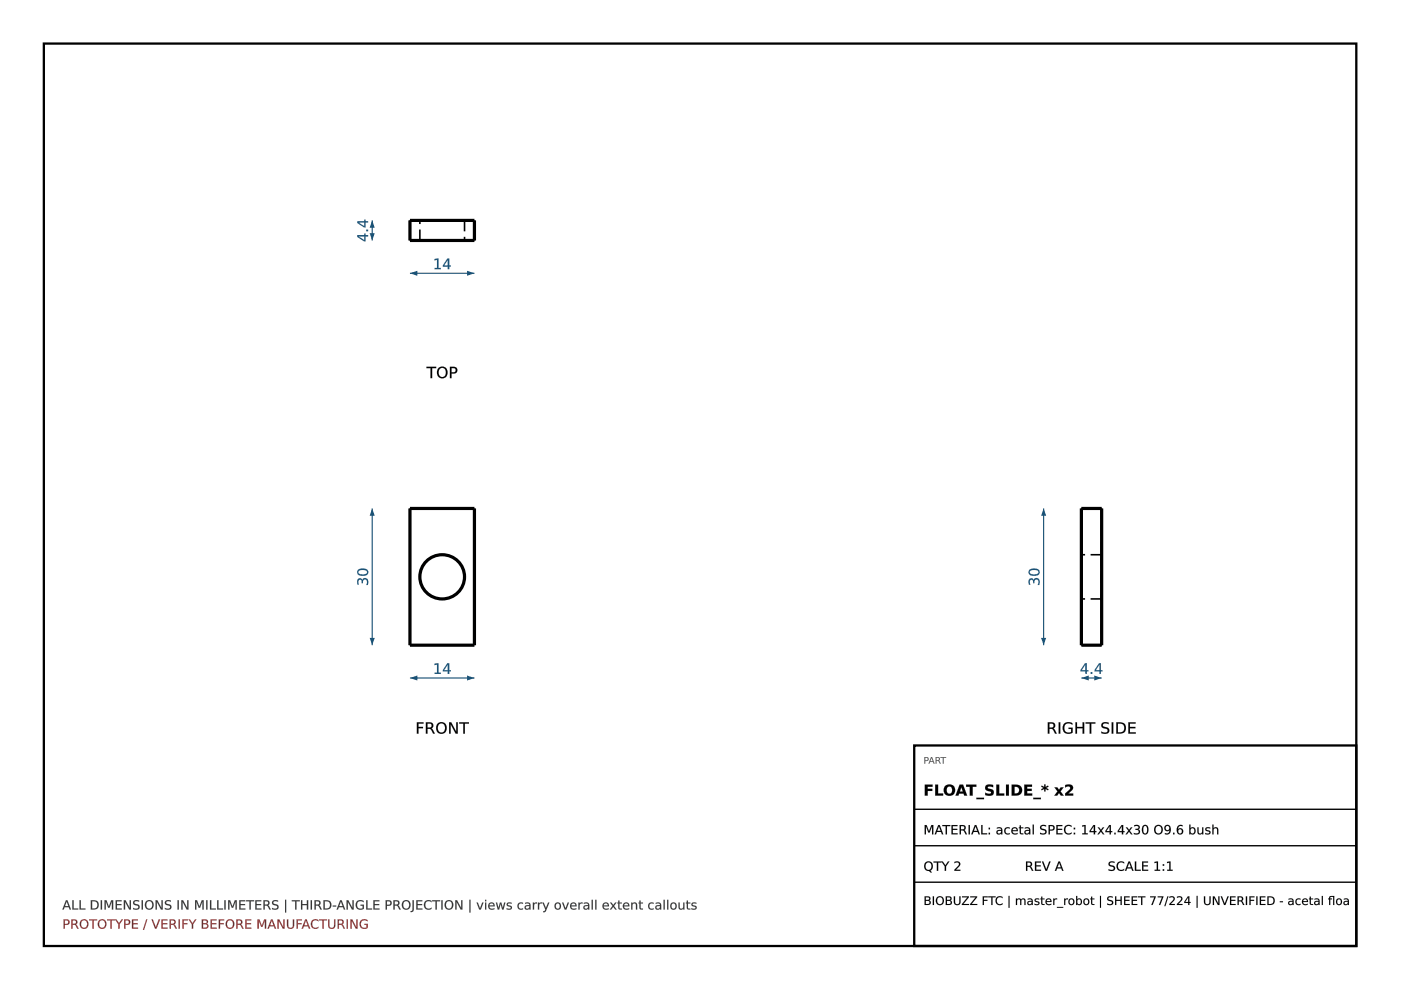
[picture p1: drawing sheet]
<svg xmlns="http://www.w3.org/2000/svg" width="297mm" height="210mm" viewBox="0 0 297 210" stroke-linecap="round" stroke-linejoin="round" font-family="sans-serif">
<path d="M9.3 9.2h278.3v191.4h-278.3z" fill="none" stroke="#000" stroke-width=".49"/>
<g fill="none" stroke="#000" stroke-width=".68" stroke-linecap="butt">
<path d="M86.9 107.8h13.7v29h-13.7z"/>
<circle cx="93.8" cy="122.3" r="4.7"/>
</g>
<g fill="none" stroke="#000" stroke-width=".34" stroke-dasharray="2.3 1.2" stroke-linecap="butt">
<path d="M86.9 107.8v29M86.9 107.8h13.7M100.6 107.8v29M86.9 136.8h13.7"/>
<circle cx="93.8" cy="122.3" r="4.7"/>
</g>
<path d="M86.9 143.8h13.7" fill="none" stroke="#1a5276" stroke-width=".24"/>
<g fill="#1a5276">
<path d="M86.9 143.8l1.6-.6v1.1z"/>
<path d="M99 143.2l1.6 .6-1.6 .5z"/>
<path d="M92.1 140.7l.9-.1v2h.5v.3h-1.3v-.3h.5v-1.7l-.6 .1zM94.9 140.9l-.7 1.2h.7zM94.9 140.6h.3v1.5h.4v.3h-.4v.5h-.3v-.5h-1v-.3z"/>
<path d="M92.1 140.7l.9-.1v2h.5v.3h-1.4v-.3h.6v-1.7l-.6 .1zM92.1 140.7v.3l.6-.1v1.7h-.5v.3h1.3v-.3h-.6l.1-2zM94.9 140.9l-.7 1.2h.7zM95 140.8v1.3h-.9zM94.8 140.6h.5l-.1 1.5h.4v.3h-.4l.1 .5h-.4v-.5h-1v-.3zM94.9 140.6l-1 1.5v.3l1.1-.1-.1 .6h.3v-.6l.4 .1v-.3h-.4v-1.5z"/>
</g>
<path d="M78.9 107.8v29" fill="none" stroke="#1a5276" stroke-width=".24"/>
<g fill="#1a5276">
<path d="M78.9 107.8l.6 1.6h-1.1z"/>
<path d="M78.4 135.3h1.1l-.6 1.5z"/>
<path d="M75.9 122.8l.6-.2 .3 .4a.69 .69 0 0 1 .9-.4 .69 .69 0 0 1 .4 1l-.1 .4h-.3a.67 .67 0 0 0 .1-.7 .67 .67 0 0 0-.6-.4l-.2 .3-.1 .4h-.2v-.2a.37 .37 0 0 0-.4-.5 .37 .37 0 0 0-.3 .5l.1 .6h-.3l-.1-.6zM76.1 121.1l-.1 .2a1.17 1.17 0 0 0 1.8 0 1.26 1.26 0 0 0-1.7-.2zM75.9 120.9a1.58 1.58 0 0 1 2.1 .2l.1 .2a1.24 1.24 0 0 1-1.8 .7l-.6-.4z"/>
<path d="M75.9 122.8a.52 .52 0 0 1 .5-.2 .52 .52 0 0 1 .4 .4 .62 .62 0 0 1 .6-.5 .62 .62 0 0 1 .6 .4l.1 .3a.55 .55 0 0 1 0 .5 .55 .55 0 0 1-.5 .3h.1a.65 .65 0 0 0 .1-.7 .65 .65 0 0 0-.6-.4l-.2 .3v.5h-.3v-.3a.36 .36 0 0 0-.4-.5 .36 .36 0 0 0-.3 .5l.1 .6a.54 .54 0 0 1-.4-.9zM75.9 122.8l-.1 .8v.4h.3a.77 .77 0 0 1 .2-1.1l.3 .1 .1 .6h.2a.52 .52 0 0 1 .4-.8 .52 .52 0 0 1 .5 .8l-.1 .4h.3a.85 .85 0 0 0 0-1 .85 .85 0 0 0-1-.3l-.2 .3a.53 .53 0 0 0-.4-.4 .53 .53 0 0 0-.5 .2zM76.1 121.1l-.1 .2a1.16 1.16 0 0 0 1.8 0 1.25 1.25 0 0 0-1.7-.2zM76.1 121a1.27 1.27 0 0 1 1.8 .3 1.17 1.17 0 0 1-2 0zM75.8 120.9a1.59 1.59 0 0 1 2.3 .2v.2a1.25 1.25 0 0 1-1.9 .7l-.5-.4zM75.9 120.9a.83 .83 0 0 0 .1 1 .83 .83 0 0 0 .9 .2 .8 .8 0 0 0 1-.3 .8 .8 0 0 0-.1-1l-1.3-.2z"/>
</g>
<g fill="#000">
<path d="M88.4 153.1h1.4v.3h-1.1v.7h1v.3h-1v1.1h-.3zM90.3 153.1h.7a.67 .67 0 0 1 .8 .5 .67 .67 0 0 1-.3 .8l.7 1.1h-.4l-.4-.8-.4-.2h-.4v1h-.3zM90.6 153.4v.9h.4a.43 .43 0 0 0 .5-.5 .43 .43 0 0 0-.5-.4zM93 153.6a.95 .95 0 0 0-.1 1.2 .95 .95 0 0 0 1.1 .4 .96 .96 0 0 0 .4-1.2 .96 .96 0 0 0-1.2-.5zM92.4 154.3a1.2 1.2 0 0 1 2.4 0 1.2 1.2 0 0 1-2.4 0zM95.2 153.1h.5l1 2.1v-2.1h.4v2.4h-.5l-1.1-2v2h-.3zM97.4 153.1h2v.3h-.8v2.1h-.4v-2.1h-.8z"/>
<path d="M88.4 153.1h1.4v.3h-1.1v.7h1v.3h-1v1.2h-.3zM88.4 153.1v2.4h.3v-1.1h1v-.3h-1v-.7h1.1v-.3zM90.3 153.1h.7a.69 .69 0 0 1 .9 .5 .69 .69 0 0 1-.4 .8l.3 .3 .4 .9h-.4l-.5-1-.7-.1v1.1h-.3zM90.3 153.1v2.4h.3v-1l.7 .1 .5 .9h.4l-.5-.8-.3-.3a.65 .65 0 0 0 .4-.8 .65 .65 0 0 0-.8-.4zM90.6 153.4v.9l.4-.1a.41 .41 0 0 0 .5-.4 .41 .41 0 0 0-.5-.4zM90.6 153.4a.72 .72 0 0 1 .9 .2v.2a.42 .42 0 0 1-.5 .5h-.4zM93 153.6a.93 .93 0 0 0-.1 1.2 .93 .93 0 0 0 1.1 .4 .95 .95 0 0 0 .3-1.2 .95 .95 0 0 0-1.1-.5zM93 153.6a.85 .85 0 0 1 1.1-.1 .85 .85 0 0 1 .3 1.1 .79 .79 0 0 1-1 .7 .79 .79 0 0 1-.6-1zM92.4 154.3a1.22 1.22 0 0 1 2.4 0 1.22 1.22 0 0 1-2.4 0zM92.4 154.3a1.2 1.2 0 0 0 2.4 0 1.2 1.2 0 0 0-2.4 0zM95.2 153.1h.5l1 2.1v-2.1h.4v2.5h-.5l-1.1-2.1 .1 2.1h-.4zM95.2 153.1v2.4h.3l.1-2 1 2h.5v-2.4h-.4v2.1l-1-2.1zM97.4 153.1h2v.3h-.8v2.2h-.4v-2.2h-.8zM97.4 153.1v.3h.8v2.1h.4l-.1-2.1h.9v-.3z"/>
</g>
<path d="M86.9 46.7h13.7v4.3h-13.7z" fill="none" stroke="#000" stroke-width=".68" stroke-linecap="butt"/>
<path d="M86.9 46.7v4.3M86.9 46.7h13.7M86.9 51h13.7M89 46.7h9.5M89 51h9.5M89 51v-4.3M98.5 46.7h-9.5M98.5 51h-9.5M98.5 46.7v4.3M100.6 46.7v4.3" fill="none" stroke="#000" stroke-width=".34" stroke-dasharray="2.3 1.2" stroke-linecap="butt"/>
<path d="M86.9 57.9h13.7" fill="none" stroke="#1a5276" stroke-width=".24"/>
<g fill="#1a5276">
<path d="M86.9 57.9l1.6-.5v1.1z"/>
<path d="M99 57.4l1.6 .5-1.6 .6z"/>
<path d="M92.1 54.9l.9-.1v2h.5v.3h-1.3v-.3h.5v-1.7l-.6 .1zM94.9 55.1l-.7 1.2h.7zM94.9 54.8h.3v1.5h.4v.2h-.4v.6h-.3v-.6h-1v-.3z"/>
<path d="M92.1 54.9l.9-.1v2h.5v.3h-1.4v-.3h.6v-1.7l-.6 .1zM92.1 54.9v.3l.6-.1v1.7h-.5v.3h1.3v-.3h-.6l.1-2zM94.9 55.1l-.7 1.2h.7zM95 55v1.3h-.9zM94.8 54.8h.5l-.1 1.5h.4v.3l-.4-.1 .1 .6h-.4v-.6l-1 .1v-.4zM94.9 54.8l-1 1.4v.3h1.1l-.1 .6h.3v-.6h.4v-.2h-.4v-1.5z"/>
</g>
<path d="M78.9 46.7v4.3" fill="none" stroke="#1a5276" stroke-width=".24"/>
<g fill="#1a5276">
<path d="M78.9 46.7l.6 1.6h-1.1z"/>
<path d="M78.4 49.4h1.1l-.6 1.6z"/>
<path d="M76 50.1l1.2 .8v-.8zM75.8 49.8h1.4v-.3h.3v.3h.5v.3h-.5v1.1h-.3l-1.4-1zM77.6 48.7h.4v.3h-.4zM76 47.2l1.2 .8v-.8zM75.8 46.9h1.4v-.3h.3v.3h.5v.3h-.5v1h-.3l-1.4-.9z"/>
<path d="M76 50.1l1.2 .8v-.8zM76 50.1h1.3v.8zM75.7 49.8h1.5v-.3h.3v.3h.6v.4l-.6-.1v1.1h-.3l-1.5-1zM75.8 49.8v.4l1.4 1h.3v-1.1h.5v-.3l-.5 .1v-.4h-.3l.1 .4zM77.6 48.7h.5v.3h-.5zM77.6 48.7v.3h.4v-.3zM76 47.2l1.2 .8v-.8zM76 47.2h1.3v.8zM75.7 46.9h1.5v-.3h.3v.3h.6v.3h-.6v1h-.3l-1.5-.9zM75.8 46.9v.4l1.4 .9h.3v-1h.5v-.3h-.5v-.3h-.3l.1 .3z"/>
</g>
<g fill="#000">
<path d="M90.4 77.8h2.1v.2h-.9v2.2h-.3v-2.2h-.9zM93.2 78.3a.95 .95 0 0 0-.1 1.1 .95 .95 0 0 0 1.1 .4 .96 .96 0 0 0 .3-1.2 .96 .96 0 0 0-1.1-.5zM92.6 78.9a1.2 1.2 0 0 1 2.4 0 1.2 1.2 0 0 1-2.4 0zM95.7 78v.9h.4a.45 .45 0 0 0 .5-.4 .45 .45 0 0 0-.5-.5zM95.4 77.8h.7a.72 .72 0 0 1 .9 .7 .72 .72 0 0 1-.9 .7h-.4v1h-.3z"/>
<path d="M90.4 77.8h2.1v.3l-.9-.1v2.2h-.3v-2.2l-.9 .1zM90.4 77.8v.2h.9v2.2h.3v-2.2h.9v-.2zM93.2 78.3a.93 .93 0 0 0-.1 1.1 .93 .93 0 0 0 1.1 .4 .95 .95 0 0 0 .3-1.2 .95 .95 0 0 0-1.1-.5zM93.2 78.2a.85 .85 0 0 1 1.1 0 .85 .85 0 0 1 .2 1.1 .79 .79 0 0 1-.9 .7 .79 .79 0 0 1-.6-1zM92.5 78.9a1.25 1.25 0 0 1 2.5 0 1.25 1.25 0 0 1-2.5 0zM92.6 78.9a1.2 1.2 0 0 0 2.4 0 1.2 1.2 0 0 0-2.4 0zM95.7 78v.9h.4a.43 .43 0 0 0 .5-.4 .43 .43 0 0 0-.5-.4zM95.7 78h.4a.47 .47 0 0 1 .5 .5 .47 .47 0 0 1-.5 .5h-.4zM95.4 77.8h.7a.74 .74 0 0 1 .9 .7 .74 .74 0 0 1-.9 .7h-.4v1h-.3zM95.4 77.8v2.4h.3v-1a.85 .85 0 0 0 1.2-.9l-.3-.4z"/>
</g>
<path d="M229.3 107.8h4.3v29h-4.3z" fill="none" stroke="#000" stroke-width=".68" stroke-linecap="butt"/>
<path d="M229.3 107.8v29M229.3 107.8h4.3M229.3 117.6v4.7M233.6 107.8v29M233.6 117.6v4.7M233.6 117.6h-4.3M229.3 136.8h4.3M229.3 122.3v4.7M229.3 127v-9.4M233.6 122.3v4.7M233.6 127v-9.4M233.6 127h-4.3" fill="none" stroke="#000" stroke-width=".34" stroke-dasharray="2.3 1.2" stroke-linecap="butt"/>
<path d="M229.3 143.8h4.3" fill="none" stroke="#1a5276" stroke-width=".24"/>
<g fill="#1a5276">
<path d="M229.3 143.8l1.5-.6v1.1z"/>
<path d="M232 143.2l1.6 .6-1.6 .5z"/>
<path d="M230.1 140.9l-.8 1.2h.8zM230 140.6h.4v1.5h.4v.3h-.4v.5h-.3v-.5h-1v-.3zM231.3 142.5h.3v.4h-.3zM233.1 140.9l-.8 1.2h.8zM233 140.6h.4v1.5h.3v.3h-.3v.5h-.3v-.5h-1v-.3z"/>
<path d="M230.1 140.9l-.7 1.2h.7zM230.1 140.8v1.3h-.8zM230 140.6h.4v1.5h.4v.3h-.4v.5h-.3v-.5h-1v-.3zM230 140.6l-.9 1.5v.3l1-.1v.6h.3v-.6l.4 .1v-.3h-.4v-1.5zM231.2 142.5h.4v.4h-.4zM231.3 142.5v.4h.3v-.4zM233.1 140.9l-.8 1.2h.8zM233.1 140.8v1.3h-.8zM233 140.6h.4v1.5h.3v.3h-.3v.5h-.3v-.5h-1v-.3zM233 140.6l-.9 1.5v.3l1-.1v.6h.3v-.6l.3 .1v-.3h-.3v-1.5z"/>
</g>
<path d="M221.3 107.8v29" fill="none" stroke="#1a5276" stroke-width=".24"/>
<g fill="#1a5276">
<path d="M221.3 107.8l.5 1.6h-1.1z"/>
<path d="M220.7 135.3h1.1l-.5 1.5z"/>
<path d="M218.2 122.8l.6-.2 .4 .4a.69 .69 0 0 1 .9-.4 .69 .69 0 0 1 .3 1l-.1 .4h-.3a.67 .67 0 0 0 .2-.7 .67 .67 0 0 0-.7-.4l-.2 .3v.4h-.3v-.2a.37 .37 0 0 0-.3-.5 .37 .37 0 0 0-.4 .5l.1 .6h-.2l-.1-.6zM218.4 121.1l-.1 .2a1.17 1.17 0 0 0 1.9 0 1.26 1.26 0 0 0-1.8-.2zM218.2 120.9a1.58 1.58 0 0 1 2.2 .2v.2a1.24 1.24 0 0 1-1.8 .7l-.5-.4z"/>
<path d="M218.2 122.8a.52 .52 0 0 1 .6-.2 .52 .52 0 0 1 .4 .4 .62 .62 0 0 1 .5-.5 .62 .62 0 0 1 .7 .4v.3a.55 .55 0 0 1 .1 .5 .55 .55 0 0 1-.5 .3 .65 .65 0 0 0 .2-.7 .65 .65 0 0 0-.6-.4l-.3 .3v.5h-.3v-.3a.36 .36 0 0 0-.3-.5 .36 .36 0 0 0-.4 .5l.1 .6a.54 .54 0 0 1-.3-.9zM218.2 122.8l-.1 .8 .1 .4h.2a.77 .77 0 0 1 .3-1.1l.3 .3v.4h.3a.52 .52 0 0 1 .4-.8 .52 .52 0 0 1 .5 .8l-.2 .4h.3a.85 .85 0 0 0 .1-1 .85 .85 0 0 0-1-.3l-.2 .3a.53 .53 0 0 0-.4-.4 .53 .53 0 0 0-.6 .2zM218.4 121.1l-.1 .2a1.16 1.16 0 0 0 1.9 0 1.25 1.25 0 0 0-1.8-.2zM218.4 121a1.27 1.27 0 0 1 1.8 .3 1.17 1.17 0 0 1-1.9 0zM218.2 120.9a1.59 1.59 0 0 1 2.2 .2l.1 .2a1.25 1.25 0 0 1-1.9 .7l-.5-.4zM218.2 120.9a.83 .83 0 0 0 .1 1 .83 .83 0 0 0 1 .2 .8 .8 0 0 0 1-.3 .8 .8 0 0 0-.2-1l-1.2-.2z"/>
</g>
<g fill="#000">
<path d="M222.2 153.1h.7a.67 .67 0 0 1 .8 .5 .67 .67 0 0 1-.4 .8l.7 1.1h-.3l-.4-.8-.5-.2h-.3v1h-.3zM222.5 153.4v.9h.4a.43 .43 0 0 0 .5-.5 .43 .43 0 0 0-.5-.4zM224.5 153.1h.3v2.4h-.3zM225.6 153.4a1.51 1.51 0 0 1 1.8-.1v.4a.99 .99 0 0 0-1.4-.1 .99 .99 0 0 0-.2 1.3 .99 .99 0 0 0 1.3 .3v-.6h-.5v-.3h.8v1a1.3 1.3 0 0 1-1.8-.1 1.3 1.3 0 0 1 0-1.8zM228 153.1h.3v1h1.2v-1h.4v2.4h-.4v-1.1h-1.2v1.1h-.3zM230.2 153.1h2v.3h-.8v2.1h-.4v-2.1h-.8zM233.7 153.3l1-.2 .3 .1v.3a.82 .82 0 0 0-1.2 .3l.1 .2a1.3 1.3 0 0 1 1.3 .9 1.1 1.1 0 0 1-1.7 .5v-.3a.74 .74 0 0 0 .8 .3 .74 .74 0 0 0 .5-.6l-.1-.2a1.34 1.34 0 0 1-1.2-.8zM235.7 153.1h.3v2.4h-.3zM237 153.4v1.9a1 1 0 0 0 1.4-1 1 1 0 0 0-1.4-.9zM236.7 153.1h.7a1.21 1.21 0 0 1 1.3 1.2 1.21 1.21 0 0 1-1.3 1.2h-.7zM239.2 153.1h1.6v.3h-1.2v.7h1.1v.3h-1.1v.9h1.2v.2h-1.6z"/>
<path d="M222.1 153.1h.8a.69 .69 0 0 1 .8 .5 .69 .69 0 0 1-.4 .8l.3 .3 .5 .9h-.4l-.6-1-.6-.1v1.1h-.4zM222.2 153.1v2.4h.3v-1l.7 .1 .5 .9h.3l-.4-.8-.3-.3a.65 .65 0 0 0 .4-.8 .65 .65 0 0 0-.8-.4zM222.5 153.4v.9l.4-.1a.41 .41 0 0 0 .5-.4 .41 .41 0 0 0-.5-.4zM222.5 153.4a.72 .72 0 0 1 .9 .2v.2a.42 .42 0 0 1-.5 .5h-.4zM224.5 153.1h.3v2.5h-.3zM224.5 153.1v2.4h.3v-2.4zM225.6 153.4a1.5 1.5 0 0 1 1.8-.1v.4a.98 .98 0 0 0-1.4-.1 .98 .98 0 0 0-.2 1.3 .98 .98 0 0 0 1.3 .3v-.6h-.6v-.3h.9v1a1.32 1.32 0 0 1-1.8-.1 1.32 1.32 0 0 1 0-1.8zM225.6 153.4a1.29 1.29 0 0 0 0 1.8 1.29 1.29 0 0 0 1.8 .1v-1h-.8v.3l.5-.1v.7a.99 .99 0 0 1-1.3-.3 .99 .99 0 0 1 .2-1.3 .99 .99 0 0 1 1.4 .1v-.4a1.57 1.57 0 0 0-1.8 .1zM228 153.1h.4v1h1.1v-1h.4v2.5h-.4v-1.2h-1.2l.1 1.2h-.4zM228 153.1v2.4h.3v-1.1h1.3l-.1 1.1h.4v-2.4h-.4l.1 1h-1.3v-1zM230.2 153.1h2v.3h-.8v2.2h-.4v-2.2h-.8zM230.2 153.1v.3h.9l-.1 2.1h.4v-2.1h.8v-.3zM233.7 153.3l.4-.2 .8 .1h.2v.4a.87 .87 0 0 0-1.3 .2l.1 .2 .6 .2a.76 .76 0 0 1 .7 .9 .76 .76 0 0 1-1.1 .5l-.6-.1v-.4a.72 .72 0 0 0 .8 .3 .72 .72 0 0 0 .5-.6l-.4-.3a.72 .72 0 0 1-.8-.4 .72 .72 0 0 1 .1-.8zM233.7 153.3a.64 .64 0 0 0-.1 .7 .64 .64 0 0 0 .6 .4 .5 .5 0 0 1 .7 .6 .5 .5 0 0 1-.8 .3l-.6-.2v.3a1.09 1.09 0 0 0 1.7-.5 .82 .82 0 0 0-.9-.7l-.3-.1a.44 .44 0 0 1-.1-.6 .44 .44 0 0 1 .6-.1l.6 .1-.1-.3h-.3zM235.7 153.1h.3v2.5h-.3zM235.7 153.1v2.4h.3v-2.4zM237 153.4v1.9a.98 .98 0 0 0 1.4-1 .98 .98 0 0 0-1.4-.9zM237 153.4a1.01 1.01 0 0 1 1.4 .9 1.01 1.01 0 0 1-1.4 1zM236.7 153.1a1.7 1.7 0 0 1 2 .7 1.21 1.21 0 0 1-.1 1.3 1.21 1.21 0 0 1-1.2 .5h-.7zM236.7 153.1v2.4h.7a1.19 1.19 0 0 0 1.3-1.2 1.19 1.19 0 0 0-1.3-1.1zM239.2 153.1h1.6v.3h-1.2v.7h1.1v.3h-1.1v.9h1.2v.3h-1.6zM239.2 153.1v2.4h1.6v-.2h-1.3v-.9h1.2v-.3h-1.2v-.7h1.3v-.3z"/>
</g>
<g fill="#333">
<path d="M14.1 191.1l-.3 1h.7zM14 190.9h.3l.8 1.9h-.3l-.2-.5h-.9l-.2 .5h-.3zM15.3 190.9h.3v1.7h1v.2h-1.3zM16.9 190.9h.2v1.7h1v.2h-1.2zM19.5 191.1v1.5a.82 .82 0 0 0 1.1-.7 .82 .82 0 0 0-1.1-.8zM19.3 190.9h.5a.99 .99 0 0 1 1.1 1 .99 .99 0 0 1-1.1 .9h-.5zM21.4 190.9h.2v1.9h-.2zM22.2 190.9h.4l.5 1.3 .5-1.3h.4v1.9h-.3v-1.7l-.5 1.4h-.3l-.5-1.4v1.7h-.2zM24.5 190.9h1.3v.2h-1v.6h.9v.2h-.9v.7h1v.2h-1.3zM26.3 190.9h.3l.9 1.6v-1.6h.3v1.9h-.4l-.9-1.6v1.6h-.2zM28.4 191l.8-.1h.3v.3a.51 .51 0 0 0-.6-.2 .51 .51 0 0 0-.3 .6 .96 .96 0 0 1 1 .9 1 1 0 0 1-1.4 .3v-.3a.64 .64 0 0 0 1.1-.3l-.1-.1a.97 .97 0 0 1-1-.9zM30 190.9h.3v1.9h-.3zM31.2 191.3a.78 .78 0 0 0-.1 .9 .78 .78 0 0 0 .9 .4 .76 .76 0 0 0 .3-1.1 .76 .76 0 0 0-1.1-.2zM30.7 191.8a.99 .99 0 0 1 1.9 0 .99 .99 0 0 1-1.9 0zM33 190.9h.4l.8 1.6v-1.6h.3v1.9h-.4l-.8-1.6v1.6h-.3zM35.1 191l.8-.1h.3v.3a.51 .51 0 0 0-.6-.2 .51 .51 0 0 0-.3 .6 .96 .96 0 0 1 1 .9 1 1 0 0 1-1.3 .3v-.3a.64 .64 0 0 0 1-.3v-.1a.97 .97 0 0 1-1-.9zM37.6 190.9h.3v1.9h-.3zM38.4 190.9h.4l.9 1.6v-1.6h.3v1.9h-.4l-.9-1.6v1.6h-.3zM41.4 190.9h.4l.5 1.3 .5-1.3h.4v1.9h-.3v-1.7l-.5 1.4h-.3l-.5-1.4v1.7h-.2zM43.7 190.9h.3v1.9h-.3zM44.5 190.9h.3v1.7h1v.2h-1.3zM46 190.9h.3v1.7h1v.2h-1.3zM47.6 190.9h.2v1.9h-.2zM48.4 190.9h.4l.5 1.3 .5-1.3h.4v1.9h-.3v-1.7l-.5 1.4h-.2l-.6-1.4v1.7h-.2zM50.7 190.9h1.3v.2h-1v.6h1v.2h-1v.7h1v.2h-1.3zM52.2 190.9h1.7v.2h-.7v1.7h-.3v-1.7h-.7zM54.1 190.9h1.3v.2h-1v.6h.9v.2h-.9v.7h1v.2h-1.3zM55.9 190.9h.6a.55 .55 0 0 1 .6 .3 .55 .55 0 0 1-.3 .7l.6 .9h-.3l-.3-.6-.4-.2h-.3v.8h-.2zM56.1 191.1v.7h.4a.35 .35 0 0 0 .4-.4 .35 .35 0 0 0-.4-.3zM57.9 191l.8-.1h.3v.3a.51 .51 0 0 0-.7-.2 .51 .51 0 0 0-.3 .6 .96 .96 0 0 1 1 .9 1 1 0 0 1-1.3 .3v-.3a.64 .64 0 0 0 1.1-.3l-.1-.1a.97 .97 0 0 1-1-.9zM60.4 190.8h.3v2.7h-.3zM61.9 190.9h1.7v.2h-.7v1.7h-.3v-1.7h-.7zM63.8 190.9h.3v.8h1v-.8h.2v1.9h-.2v-.9h-1v.9h-.3zM65.9 190.9h.2v1.9h-.2zM66.7 190.9h.6a.55 .55 0 0 1 .6 .3 .55 .55 0 0 1-.3 .7l.6 .9h-.3l-.3-.6-.4-.2h-.2v.8h-.3zM67 191.1v.7h.3a.35 .35 0 0 0 .4-.4 .35 .35 0 0 0-.4-.3zM68.9 191.1v1.5a.82 .82 0 0 0 1.1-.7 .82 .82 0 0 0-1.1-.8zM68.6 190.9h.5a.99 .99 0 0 1 1.2 1 .99 .99 0 0 1-1.2 .9h-.5zM70.6 192h.7v.2h-.7zM72.3 191.1l-.4 1h.7zM72.1 190.9h.3l.8 1.9h-.3l-.2-.5h-.9l-.2 .5h-.2zM73.5 190.9h.3l.9 1.6v-1.6h.3v1.9h-.4l-.9-1.6v1.6h-.2zM75.7 191.1l.4-.2 .5-.1 .5 .2v.3a.81 .81 0 0 0-1.1-.1 .81 .81 0 0 0-.2 1.1 .81 .81 0 0 0 1.1 .3v-.6h-.5v-.2h.8v.9a1.07 1.07 0 0 1-1.5-.1 1.07 1.07 0 0 1 0-1.5zM77.6 190.9h.3v1.7h1v.2h-1.3zM79.2 190.9h1.2v.2h-1v.6h1v.2h-1v.7h1.1v.2h-1.3zM82 191.1v.7h.4a.37 .37 0 0 0 .4-.3 .37 .37 0 0 0-.4-.4zM81.8 190.9h.6a.6 .6 0 0 1 .7 .6 .6 .6 0 0 1-.7 .6h-.4v.7h-.2zM83.4 190.9h.6a.55 .55 0 0 1 .7 .3 .55 .55 0 0 1-.3 .7l.6 .9h-.3l-.4-.6-.3-.2h-.3v.8h-.3zM83.7 191.1v.7h.3a.35 .35 0 0 0 .4-.4 .35 .35 0 0 0-.4-.3zM85.7 191.3a.78 .78 0 0 0-.2 .9 .78 .78 0 0 0 1 .4 .76 .76 0 0 0 .2-1.1 .76 .76 0 0 0-1-.2zM85.1 191.8a1 1 0 0 1 2 0 1 1 0 0 1-2 0zM87.5 190.9h.2v2l-.2 .4-.4 .1v-.2l.3-.3zM88.3 190.9h1.2v.2h-1v.6h1v.2h-1v.7h1.1v.2h-1.3zM90.1 191.1l.5-.2 .4-.1 .5 .2v.3a.78 .78 0 0 0-1.1 0 .78 .78 0 0 0 0 1.1 .78 .78 0 0 0 1.1 0v.3a1.04 1.04 0 0 1-1.4-.2 1.04 1.04 0 0 1 0-1.4zM91.6 190.9h1.7v.2h-.7v1.7h-.3v-1.7h-.7zM93.6 190.9h.2v1.9h-.2zM94.7 191.3a.78 .78 0 0 0-.1 .9 .78 .78 0 0 0 .9 .4 .76 .76 0 0 0 .3-1.1 .76 .76 0 0 0-1.1-.2zM94.2 191.8a1 1 0 0 1 2 0 1 1 0 0 1-2 0zM96.5 190.9h.4l.9 1.6v-1.6h.2v1.9h-.3l-.9-1.6v1.6h-.3zM99.5 190.8h.3v2.7h-.3zM101 191.4h.3l.5 1.2 .4-1.2h.3l-.6 1.4h-.3zM102.8 191.4h.3v1.4h-.3zM102.8 190.8h.3v.3h-.3zM103.7 191.5a.69 .69 0 0 1 .8-.1 .69 .69 0 0 1 .4 .8h-1.1a.67 .67 0 0 0 1 .3v.3a.84 .84 0 0 1-1.1-.1 .84 .84 0 0 1 0-1.2zM103.9 191.7l-.1 .3h.8l-.2-.4zM105.1 191.4h.3l.3 1.1 .3-1.1h.3l.3 1.1 .3-1.1h.2l-.3 1.4h-.3l-.4-1.2-.3 1.2h-.3zM107.6 191.4h.8l.1 .2a.41 .41 0 0 0-.5-.1 .41 .41 0 0 0-.3 .4 .61 .61 0 0 1 .6 .2 .61 .61 0 0 1 .1 .7h-.8h-.2v-.3a.53 .53 0 0 0 .9-.1l-.1-.1a.6 .6 0 0 1-.6-.2 .6 .6 0 0 1 0-.7zM109.9 191.5l.7-.2 .3 .1v.3a.58 .58 0 0 0-.8 0 .58 .58 0 0 0 0 .8 .58 .58 0 0 0 .8 .1v.2a.8 .8 0 0 1-1.1-.2 .8 .8 0 0 1 .1-1.1zM111.6 192.2l-.1 .1a.36 .36 0 0 0 .3 .4 .36 .36 0 0 0 .4-.3v-.3zM111.3 191.4a.73 .73 0 0 1 1.2 .6v.8h-.3v-.2a.53 .53 0 0 1-.6 .3 .53 .53 0 0 1-.4-.6 .53 .53 0 0 1 .7-.4h.3a.53 .53 0 0 0-.3-.4 .53 .53 0 0 0-.6 .2zM113 191.4h.2v.2l.2-.2 .5-.1v.3a.44 .44 0 0 0-.5 0 .44 .44 0 0 0-.2 .5v.7h-.2zM114.1 191.4h.2v.2l.2-.2 .4-.1v.3a.44 .44 0 0 0-.4 0 .44 .44 0 0 0-.2 .5v.7h-.2zM115 191.4h.3l.4 1.1 .5-1.1h.3l-.8 1.8-.2 .2h-.4v-.2h.4l.1-.4zM117.9 191.7a.5 .5 0 0 0 0 .7 .5 .5 0 0 0 .7 0 .51 .51 0 0 0 0-.6 .51 .51 0 0 0-.7-.1zM117.5 192.1a.75 .75 0 0 1 1.5 0 .75 .75 0 0 1-1.5 0zM119.2 191.4h.2l.5 1.2 .5-1.2h.2l-.5 1.4h-.4zM121.1 191.5a.69 .69 0 0 1 .8-.1 .69 .69 0 0 1 .3 .8h-1.1a.67 .67 0 0 0 1.1 .3v.3a.84 .84 0 0 1-1.1-.1 .84 .84 0 0 1 0-1.2zM121.3 191.7l-.2 .3h.9l-.2-.4zM122.6 191.4h.3v.2l.2-.2 .4-.1v.3a.44 .44 0 0 0-.4 0 .44 .44 0 0 0-.2 .5v.7h-.3zM124 192.2v.1a.36 .36 0 0 0 .2 .4 .36 .36 0 0 0 .5-.3v-.3zM123.8 191.4a.73 .73 0 0 1 1.1 .6v.8h-.2v-.2a.53 .53 0 0 1-.7 .3 .53 .53 0 0 1-.3-.6 .53 .53 0 0 1 .7-.4h.3a.53 .53 0 0 0-.4-.4 .53 .53 0 0 0-.5 .2zM125.4 190.8h.3v2h-.3zM126.2 190.8h.3v2h-.3zM127.9 191.5a.69 .69 0 0 1 .9-.1 .69 .69 0 0 1 .3 .8h-1.1a.67 .67 0 0 0 1.1 .3v.3a.84 .84 0 0 1-1.2-.1 .84 .84 0 0 1 0-1.2zM128.1 191.7l-.1 .3h.9l-.3-.4zM129.3 191.4h.3l.4 .5 .4-.5h.3l-.5 .7 .5 .7h-.2l-.5-.5-.4 .5h-.3l.6-.7zM131.1 190.9h.2v.5h.5v.2h-.5v.9l.5 .1v.2h-.5l-.2-.2v-1h-.2v-.2h.2zM132.3 191.5a.69 .69 0 0 1 .8-.1 .69 .69 0 0 1 .3 .8h-1.1a.67 .67 0 0 0 1.1 .3v.3a.84 .84 0 0 1-1.1-.1 .84 .84 0 0 1 0-1.2zM132.5 191.7l-.2 .3h.9l-.2-.4zM133.8 191.4h.3v.2a.54 .54 0 0 1 .6-.2 .54 .54 0 0 1 .4 .6v.8h-.3v-.8a.39 .39 0 0 0-.4-.5 .39 .39 0 0 0-.3 .5v.8h-.3zM135.6 190.9h.2v.5h.5v.2h-.5v.9l.5 .1v.2h-.5l-.2-.2v-1h-.2v-.2h.2zM137.6 191.5l.7-.2 .3 .1v.3a.58 .58 0 0 0-.8 0 .58 .58 0 0 0 0 .8 .58 .58 0 0 0 .8 .1v.2a.8 .8 0 0 1-1.1-.2 .8 .8 0 0 1 .1-1.1zM139.3 192.2l-.1 .1a.36 .36 0 0 0 .3 .4 .36 .36 0 0 0 .4-.3v-.3zM139 191.4a.73 .73 0 0 1 1.2 .6v.8h-.3v-.2a.53 .53 0 0 1-.6 .3 .53 .53 0 0 1-.4-.6 .53 .53 0 0 1 .7-.4h.3a.53 .53 0 0 0-.3-.4 .53 .53 0 0 0-.6 .2zM140.7 190.8h.2v2h-.2zM141.5 190.8h.2v2h-.2zM142.5 191.7a.5 .5 0 0 0-.1 .7 .5 .5 0 0 0 .8 0 .51 .51 0 0 0-.1-.6 .51 .51 0 0 0-.6-.1zM142 192.1a.75 .75 0 0 1 1.5 0 .75 .75 0 0 1-1.5 0zM143.9 191.4h.2v.9a.39 .39 0 0 0 .4 .4 .39 .39 0 0 0 .4-.5v-.8h.2v1.4h-.2v-.2a.54 .54 0 0 1-.7 .3 .54 .54 0 0 1-.3-.6zM145.6 190.9h.3v.5h.5v.2h-.5v.9l.5 .1v.2h-.5l-.3-.2v-1h-.2v-.2h.2zM146.7 191.4h.8l.1 .2a.41 .41 0 0 0-.4-.1 .41 .41 0 0 0-.3 .4 .61 .61 0 0 1 .6 .2 .61 .61 0 0 1 .1 .7h-.9h-.1v-.3a.53 .53 0 0 0 .9-.1l-.1-.1a.6 .6 0 0 1-.6-.2 .6 .6 0 0 1-.1-.7z"/>
<path d="M14.1 191.1l-.3 1h.7zM14.1 191.1l.4 1h-.7zM14 190.9h.3l.8 2h-.3l-.2-.6h-.9l-.2 .6h-.3zM14 190.9l-.8 1.9h.3l.2-.5h.9l.2 .5h.3l-.8-1.9zM15.3 190.9h.3v1.7h1v.3h-1.3zM15.3 190.9v1.9h1.3v-.2h-1v-1.7zM16.9 190.9h.2v1.7h1v.3h-1.2zM16.9 190.9v1.9h1.2v-.2h-1v-1.7zM19.5 191.1v1.5a.81 .81 0 0 0 1.1-.7 .81 .81 0 0 0-1.1-.8zM19.5 191.1a.83 .83 0 0 1 1.2 .8 .83 .83 0 0 1-1.2 .7zM19.2 190.9h.6a1.01 1.01 0 0 1 1.1 1 1.01 1.01 0 0 1-1.1 1h-.6zM19.3 190.9v1.9h.5a.98 .98 0 0 0 1.1-.9 .98 .98 0 0 0-1.1-1zM21.3 190.9h.3v2h-.3zM21.4 190.9v1.9h.2v-1.9zM22.2 190.9h.4l.5 1.3 .5-1.3h.4v2h-.3v-1.8l-.5 1.4h-.3l-.5-1.4v1.8h-.2zM22.2 190.9v1.9h.2v-1.7l.5 1.4h.3l.5-1.4v1.7h.3v-1.9h-.4l-.5 1.4-.5-1.4zM24.5 190.9h1.3v.2h-1v.6h1v.2h-1v.7h1v.3h-1.3zM24.5 190.9v1.9h1.3v-.2h-1v-.7h.9v-.2h-.9v-.6h1v-.2zM26.2 190.9h.4l.9 1.6v-1.6h.3v2h-.4l-.9-1.7v1.7h-.3zM26.3 190.9v1.9h.2v-1.6l.9 1.6h.4v-1.9h-.3v1.6l-.9-1.6zM28.4 191l.3-.2a.51 .51 0 0 1 .8 .4 .5 .5 0 0 0-.6-.2 .5 .5 0 0 0-.3 .6l.4 .1a.62 .62 0 0 1 .6 .8 .62 .62 0 0 1-.9 .4l-.5-.1v-.3a.63 .63 0 0 0 1.1-.3l-.4-.2a.59 .59 0 0 1-.6-.3 .59 .59 0 0 1 .1-.7zM28.4 191a.53 .53 0 0 0-.1 .6 .53 .53 0 0 0 .5 .3 .42 .42 0 0 1 .5 .5 .42 .42 0 0 1-.6 .3l-.5-.2v.2a.83 .83 0 0 0 .9 .1 .83 .83 0 0 0 .5-.7l-.3-.3-.7-.2a.52 .52 0 0 1 .3-.6 .52 .52 0 0 1 .6 .2v-.3h-.3zM30 190.9h.3v2h-.3zM30 190.9v1.9h.3v-1.9zM31.2 191.3a.77 .77 0 0 0-.1 .9 .77 .77 0 0 0 .9 .4 .75 .75 0 0 0 .2-1.1 .75 .75 0 0 0-1-.2zM31.2 191.3a.78 .78 0 0 1 1.1 .4 .78 .78 0 0 1-.7 1 .85 .85 0 0 1-.4-1.4zM30.6 191.8a1.05 1.05 0 0 1 2.1 0 1.05 1.05 0 0 1-2.1 0zM30.7 191.8a.98 .98 0 0 0 1.9 0 .98 .98 0 0 0-1.9 0zM33 190.9h.4l.8 1.6v-1.6h.3v2h-.4l-.8-1.7v1.7h-.3zM33 190.9v1.9h.3v-1.6l.8 1.6h.4v-1.9h-.3v1.6l-.8-1.6zM35.1 191l.3-.2a.51 .51 0 0 1 .8 .4 .5 .5 0 0 0-.6-.2 .5 .5 0 0 0-.3 .6l.5 .1a.62 .62 0 0 1 .5 .8 .62 .62 0 0 1-.9 .4l-.5-.1v-.3a.63 .63 0 0 0 1.1-.3l-.3-.2a.59 .59 0 0 1-.7-.3 .59 .59 0 0 1 .1-.7zM35.1 191a.53 .53 0 0 0-.1 .6 .53 .53 0 0 0 .5 .3 .42 .42 0 0 1 .6 .5 .42 .42 0 0 1-.7 .3l-.4-.2v.2a.83 .83 0 0 0 .8 .1 .83 .83 0 0 0 .5-.7l-.2-.3-.8-.2a.52 .52 0 0 1 .3-.6 .52 .52 0 0 1 .6 .2v-.3h-.3zM37.6 190.9h.3v2h-.3zM37.6 190.9v1.9h.3v-1.9zM38.4 190.9h.4l.9 1.6v-1.6h.3v2h-.4l-.9-1.7v1.7h-.3zM38.4 190.9v1.9h.3v-1.6l.9 1.6h.4v-1.9h-.3v1.6l-.9-1.6zM41.3 190.9h.5l.5 1.3 .5-1.3h.4v2h-.3v-1.8l-.5 1.4h-.3l-.5-1.4v1.8h-.3zM41.4 190.9v1.9h.2v-1.7l.5 1.4h.3l.5-1.4v1.7h.3v-1.9h-.4l-.5 1.4-.5-1.4zM43.7 190.9h.3v2h-.3zM43.7 190.9v1.9h.3v-1.9zM44.5 190.9h.3v1.7h1v.3h-1.3zM44.5 190.9v1.9h1.3v-.2h-1v-1.7zM46 190.9h.3v1.7h1v.3h-1.3zM46 190.9v1.9h1.3v-.2h-1v-1.7zM47.6 190.9h.3v2h-.3zM47.6 190.9v1.9h.2v-1.9zM48.4 190.9h.4l.5 1.3 .5-1.3h.4v2h-.3v-1.8l-.5 1.4h-.3l-.5-1.4 .1 1.8h-.3zM48.4 190.9v1.9h.2v-1.7l.6 1.4h.2l.5-1.4v1.7h.3v-1.9h-.4l-.5 1.4-.5-1.4zM50.7 190.9h1.3v.2h-1v.6h1v.2h-1v.7h1v.3h-1.3zM50.7 190.9v1.9h1.3v-.2h-1v-.7h1v-.2h-1v-.6h1v-.2zM52.2 190.9h1.7v.2h-.7v1.8h-.3v-1.8h-.7zM52.2 190.9v.2h.7v1.7h.3l-.1-1.7h.8v-.2zM54.1 190.9h1.3v.2h-1v.6h1v.2h-1v.7h1v.3h-1.3zM54.1 190.9v1.9h1.3v-.2h-1v-.7h.9v-.2h-.9v-.6h1v-.2zM55.8 190.9h.7a.57 .57 0 0 1 .6 .3 .57 .57 0 0 1-.3 .7l.6 1h-.3l-.4-.8-.6-.1v.9h-.3zM55.9 190.9v1.9h.2v-.8l.6 .1 .4 .7h.3l-.6-.9a.54 .54 0 0 0 .3-.6 .54 .54 0 0 0-.6-.4zM56.1 191.1v.7h.4a.34 .34 0 0 0 .3-.4 .34 .34 0 0 0-.3-.3zM56.1 191.1h.4a.37 .37 0 0 1 .4 .3 .37 .37 0 0 1-.4 .4h-.4zM57.8 191l.4-.2a.51 .51 0 0 1 .8 .4h-.1a.5 .5 0 0 0-.6-.2 .5 .5 0 0 0-.3 .6l.5 .1a.62 .62 0 0 1 .6 .8 .62 .62 0 0 1-.9 .4l-.5-.1v-.3a.63 .63 0 0 0 1.1-.3l-.4-.2a.59 .59 0 0 1-.7-.3 .59 .59 0 0 1 .1-.7zM57.9 191a.53 .53 0 0 0-.2 .6 .53 .53 0 0 0 .5 .3 .42 .42 0 0 1 .6 .5 .42 .42 0 0 1-.6 .3l-.5-.2v.2a.83 .83 0 0 0 .9 .1 .83 .83 0 0 0 .4-.7l-.2-.3-.8-.2a.52 .52 0 0 1 .3-.6 .52 .52 0 0 1 .7 .2v-.3h-.3zM60.4 190.8h.3v2.7h-.3zM60.4 190.8v2.7h.3v-2.7zM61.9 190.9h1.7v.2h-.7v1.8h-.3v-1.8h-.7zM61.9 190.9v.2h.7v1.7h.3l-.1-1.7h.8v-.2zM63.8 190.9h.3v.8h1v-.8h.3v2h-.3v-1h-1v1h-.3zM63.8 190.9v1.9h.3v-.9h1v.9h.2v-1.9h-.2v.8h-1v-.8zM65.9 190.9h.3v2h-.3zM65.9 190.9v1.9h.2v-1.9zM66.7 190.9h.6a.57 .57 0 0 1 .7 .3 .57 .57 0 0 1-.4 .7l.7 1h-.4l-.4-.8-.5-.1v.9h-.3zM66.7 190.9v1.9h.3l-.1-.8 .6 .1 .4 .7h.3l-.6-.9a.54 .54 0 0 0 .3-.6 .54 .54 0 0 0-.6-.4zM67 191.1v.7h.3a.34 .34 0 0 0 .4-.4 .34 .34 0 0 0-.4-.3zM66.9 191.1h.4a.37 .37 0 0 1 .4 .3 .37 .37 0 0 1-.4 .4h-.4zM68.9 191.1v1.5a.81 .81 0 0 0 1.1-.7 .81 .81 0 0 0-1.1-.8zM68.8 191.1a.83 .83 0 0 1 1.2 .8 .83 .83 0 0 1-1.2 .7zM68.6 190.9h.5a1.01 1.01 0 0 1 1.2 1 1.01 1.01 0 0 1-1.2 1h-.5zM68.6 190.9v1.9h.5a.98 .98 0 0 0 1.1-.9 .98 .98 0 0 0-1.1-1zM70.5 192h.8v.2h-.8zM70.6 192v.2h.7v-.2zM72.3 191.1l-.4 1h.7zM72.3 191.1l.4 1h-.8zM72.1 190.9h.3l.8 2h-.3l-.2-.6h-.9l-.1 .6h-.4zM72.1 190.9l-.7 1.9h.2l.2-.5h.9l.2 .5h.3l-.8-1.9zM73.5 190.9h.4l.8 1.6v-1.6h.3v2h-.4l-.9-1.7 .1 1.7h-.3zM73.5 190.9v1.9h.2l.1-1.6 .8 1.6h.4v-1.9h-.3v1.6l-.9-1.6zM75.7 191.1a1.24 1.24 0 0 1 1.4-.1v.3a.8 .8 0 0 0-1.1-.1 .8 .8 0 0 0-.2 1.1 .8 .8 0 0 0 1.1 .3v-.6h-.5v-.2h.8v.9a1.09 1.09 0 0 1-1.5-.1 1.09 1.09 0 0 1 0-1.5zM75.7 191.1a1.06 1.06 0 0 0 0 1.5 1.06 1.06 0 0 0 1.4 .1l.1-.9h-.8v.2h.5v.6a.82 .82 0 0 1-1.1-.3 .82 .82 0 0 1 .2-1.1 .82 .82 0 0 1 1.1 .1v-.3a1.29 1.29 0 0 0-1.4 .1zM77.6 190.9h.3v1.7h1v.3h-1.3zM77.6 190.9v1.9h1.3v-.2h-1v-1.7zM79.2 190.9h1.2v.2h-1v.6h1v.2h-1v.7h1.1v.3h-1.3zM79.2 190.9v1.9h1.3v-.2h-1.1v-.7h1v-.2h-1v-.6h1v-.2zM82 191.1v.7h.4a.36 .36 0 0 0 .4-.3 .36 .36 0 0 0-.4-.4zM82 191.1h.4a.38 .38 0 0 1 .4 .4 .38 .38 0 0 1-.4 .3h-.4zM81.8 190.9h.6a.61 .61 0 0 1 .7 .6 .61 .61 0 0 1-.7 .6h-.4v.8h-.2zM81.8 190.9v1.9h.2v-.8a.67 .67 0 0 0 .9-.1 .67 .67 0 0 0 0-.9zM83.4 190.9h.6a.57 .57 0 0 1 .7 .3 .57 .57 0 0 1-.3 .7l.6 1h-.3l-.5-.8-.5-.1v.9h-.3zM83.4 190.9v1.9h.3v-.8l.5 .1 .5 .7h.3l-.7-.9a.54 .54 0 0 0 .4-.6 .54 .54 0 0 0-.7-.4zM83.7 191.1v.7h.3a.34 .34 0 0 0 .4-.4 .34 .34 0 0 0-.4-.3zM83.7 191.1h.3a.37 .37 0 0 1 .4 .3 .37 .37 0 0 1-.4 .4h-.3zM85.7 191.3a.77 .77 0 0 0-.2 .9 .77 .77 0 0 0 1 .4 .75 .75 0 0 0 .2-1.1 .75 .75 0 0 0-1-.2zM85.6 191.3a.78 .78 0 0 1 1.2 .4 .78 .78 0 0 1-.7 1 .85 .85 0 0 1-.5-1.4zM85.1 191.8a1.01 1.01 0 0 1 2 0 1.01 1.01 0 0 1-2 0zM85.1 191.8a1 1 0 0 0 2 0 1 1 0 0 0-2 0zM87.4 190.9h.3v1.8a.56 .56 0 0 1-.7 .7v-.3l.4-.2zM87.5 190.9v2l-.2 .3h-.2v.2l.4-.1 .2-.4v-2zM88.3 190.9h1.2v.2h-1v.6h1v.2h-1v.7h1.1v.3h-1.3zM88.3 190.9v1.9h1.3v-.2h-1.1v-.7h1v-.2h-1v-.6h1v-.2zM90.1 191.1a1.11 1.11 0 0 1 1.4-.1v.3a.76 .76 0 0 0-1.1 0 .76 .76 0 0 0 0 1.1 .76 .76 0 0 0 1.1 0 .59 .59 0 0 1-.9 .5 1.1 1.1 0 0 1-.5-1.8zM90.2 191.1a1.03 1.03 0 0 0-.1 1.4 1.03 1.03 0 0 0 1.4 .2v-.3a.78 .78 0 0 1-1.1 0 .78 .78 0 0 1 0-1.1 .78 .78 0 0 1 1.1 0v-.3a1.14 1.14 0 0 0-1.3 .1zM91.6 190.9h1.7v.2h-.7v1.8h-.3v-1.8h-.7zM91.6 190.9v.2h.7v1.7h.3v-1.7h.7v-.2zM93.6 190.9h.3v2h-.3zM93.6 190.9v1.9h.2v-1.9zM94.7 191.3a.77 .77 0 0 0-.1 .9 .77 .77 0 0 0 .9 .4 .75 .75 0 0 0 .3-1.1 .75 .75 0 0 0-1.1-.2zM94.7 191.3a.78 .78 0 0 1 1.2 .4 .78 .78 0 0 1-.7 1 .85 .85 0 0 1-.5-1.4zM94.2 191.8a1.01 1.01 0 0 1 2 0 1.01 1.01 0 0 1-2 0zM94.2 191.8a1 1 0 0 0 2 0 1 1 0 0 0-2 0zM96.5 190.9h.4l.9 1.6v-1.6h.3v2h-.4l-.9-1.7v1.7h-.3zM96.5 190.9v1.9h.3v-1.6l.9 1.6h.3v-1.9h-.2v1.6l-.9-1.6zM99.5 190.8h.3v2.7h-.3zM99.5 190.8v2.7h.3v-2.7zM101 191.4h.3l.5 1.2 .4-1.2h.3l-.5 1.5h-.4zM101 191.4l.6 1.4h.3l.6-1.4h-.3l-.4 1.2-.5-1.2zM102.8 191.4h.3v1.5h-.3zM102.8 191.4v1.4h.3v-1.4zM102.8 190.8h.3v.3h-.3zM102.8 190.8v.3h.3v-.3zM103.7 191.5a.7 .7 0 0 1 .8-.1 .7 .7 0 0 1 .4 .8h-1.1a.67 .67 0 0 0 1 .3 .5 .5 0 0 1-.8 .4 .82 .82 0 0 1-.3-1.4zM103.7 191.6a.82 .82 0 0 0 0 1.1 .82 .82 0 0 0 1.1 .1v-.3a.66 .66 0 0 1-1.1-.3h1.2a.68 .68 0 0 0-.4-.8 .68 .68 0 0 0-.8 .2zM103.9 191.7l-.1 .3h.8l-.2-.4zM103.9 191.6a.43 .43 0 0 1 .5-.1 .43 .43 0 0 1 .2 .5h-.9zM105.1 191.4h.3l.3 1.1 .3-1.1h.3l.3 1.1 .3-1.1h.3l-.4 1.5h-.3l-.4-1.3-.3 1.3h-.3zM105.1 191.4l.4 1.4h.3l.3-1.2 .4 1.2h.3l.3-1.4h-.2l-.3 1.2-.3-1.2h-.3l-.3 1.2-.3-1.2zM107.6 191.4l.2-.1a.41 .41 0 0 1 .5 0 .41 .41 0 0 1 .2 .4 .4 .4 0 0 0-.5-.2 .4 .4 0 0 0-.3 .4l.4 .1a.49 .49 0 0 1 .4 .6 .49 .49 0 0 1-.7 .3l-.4-.1v-.3a.52 .52 0 0 0 .9-.1l-.8-.4-.1-.2zM107.6 191.5a.43 .43 0 0 0-.1 .5 .43 .43 0 0 0 .4 .2l.3 .1a.34 .34 0 0 1-.1 .4 .34 .34 0 0 1-.4 0l-.3-.2v.3a.69 .69 0 0 0 1.1-.5l-.8-.5a.5 .5 0 0 1 .8-.2v-.2zM109.9 191.5l.3-.2a.4 .4 0 0 1 .5 0 .4 .4 0 0 1 .2 .4 .56 .56 0 0 0-.8 0 .56 .56 0 0 0 0 .8 .56 .56 0 0 0 .8 0v.1a.58 .58 0 0 1-.6 .4 .58 .58 0 0 1-.5-.5l-.1-.6zM109.9 191.5a.79 .79 0 0 0 0 1.1 .79 .79 0 0 0 1 .2v-.2a.58 .58 0 0 1-.8-.1 .58 .58 0 0 1 0-.8 .58 .58 0 0 1 .8 0v-.3l-.3-.1zM111.6 192.2l-.1 .1a.35 .35 0 0 0 .3 .4 .35 .35 0 0 0 .4-.3v-.3zM111.6 192.2l.6-.1a.4 .4 0 0 1-.2 .6 .4 .4 0 0 1-.5-.4zM111.3 191.4a.74 .74 0 0 1 1.2 .6v.9h-.3v-.3a.53 .53 0 0 1-.6 .3 .53 .53 0 0 1-.4-.7 .53 .53 0 0 1 .7-.3h.3a.53 .53 0 0 0-.9-.2zM111.3 191.4v.3a.56 .56 0 0 1 1 .2 .63 .63 0 0 0-.8 .1 .63 .63 0 0 0-.1 .7l.5 .2 .4-.3-.1 .2h.3v-.8a.71 .71 0 0 0-1.2-.6zM113 191.4h.2v.2l.2-.2 .5-.1-.1 .3a.43 .43 0 0 0-.4 0 .43 .43 0 0 0-.2 .5v.8h-.2zM113 191.4v1.4h.2v-.7a.43 .43 0 0 1 .2-.5 .43 .43 0 0 1 .5 0v-.3l-.5 .1-.2 .2v-.2zM114 191.4h.3v.2l.2-.2 .4-.1v.3a.43 .43 0 0 0-.4 0 .43 .43 0 0 0-.2 .5v.8h-.3zM114.1 191.4v1.4h.2v-.7a.43 .43 0 0 1 .2-.5 .43 .43 0 0 1 .4 0v-.3l-.4 .1-.2 .2v-.2zM115 191.4h.3l.4 1.1 .5-1.1h.3l-.7 1.6a.51 .51 0 0 1-.7 .4v-.2l.3-.1 .2-.3zM115 191.4l.6 1.4-.1 .4h-.4v.2h.4l.2-.2 .8-1.8h-.3l-.5 1.2-.4-1.2zM118 191.7a.51 .51 0 0 0-.2 .7 .51 .51 0 0 0 .8 .1 .51 .51 0 0 0 .1-.7 .51 .51 0 0 0-.7-.1zM117.9 191.7a.5 .5 0 0 1 .8 .4 .5 .5 0 0 1-.8 .4l-.1-.4zM117.5 192.1a.76 .76 0 0 1 1.5 0 .76 .76 0 0 1-1.5 0zM117.5 192.1a.75 .75 0 0 0 1.5 0 .75 .75 0 0 0-1.5 0zM119.2 191.4h.2l.5 1.2 .5-1.2h.2l-.5 1.5h-.4zM119.2 191.4l.5 1.4h.4l.5-1.4h-.2l-.5 1.2-.5-1.2zM121 191.5a.7 .7 0 0 1 .9-.1 .7 .7 0 0 1 .3 .8h-1.1a.67 .67 0 0 0 1.1 .3 .5 .5 0 0 1-.8 .4 .82 .82 0 0 1-.4-1.4zM121.1 191.6a.82 .82 0 0 0 0 1.1 .82 .82 0 0 0 1.1 .1v-.3a.66 .66 0 0 1-1.1-.3h1.1a.68 .68 0 0 0-.3-.8 .68 .68 0 0 0-.8 .2zM121.3 191.7l-.2 .3h.9l-.2-.4zM121.3 191.6a.43 .43 0 0 1 .5-.1 .43 .43 0 0 1 .2 .5h-.9zM122.6 191.4h.3v.2l.2-.2 .4-.1v.3a.43 .43 0 0 0-.4 0 .43 .43 0 0 0-.2 .5v.8h-.3zM122.6 191.4v1.4h.3v-.7a.43 .43 0 0 1 .1-.5 .43 .43 0 0 1 .5 0v-.3l-.4 .1-.2 .2v-.2zM124 192.2v.1a.35 .35 0 0 0 .3 .4 .35 .35 0 0 0 .4-.3v-.3zM124 192.2l.7-.1a.4 .4 0 0 1-.3 .6 .4 .4 0 0 1-.5-.4zM123.8 191.4a.74 .74 0 0 1 1.2 .6v.9h-.3v-.3a.53 .53 0 0 1-.7 .3 .53 .53 0 0 1-.3-.7 .53 .53 0 0 1 .7-.3h.3a.53 .53 0 0 0-.9-.2zM123.8 191.4v.3a.56 .56 0 0 1 .9 .2 .63 .63 0 0 0-.7 .1 .63 .63 0 0 0-.2 .7l.5 .2 .4-.3v.2h.2v-.8a.71 .71 0 0 0-1.1-.6zM125.4 190.8h.3v2.1h-.3zM125.4 190.8v2h.3v-2zM126.2 190.8h.3v2.1h-.3zM126.2 190.8v2h.3v-2zM127.9 191.5a.7 .7 0 0 1 .9-.1 .7 .7 0 0 1 .3 .8h-1.1a.67 .67 0 0 0 1.1 .3 .5 .5 0 0 1-.8 .4 .82 .82 0 0 1-.4-1.4zM127.9 191.6a.82 .82 0 0 0 0 1.1 .82 .82 0 0 0 1.2 .1v-.3a.66 .66 0 0 1-1.1-.3h1.1a.68 .68 0 0 0-.3-.8 .68 .68 0 0 0-.9 .2zM128.1 191.7l-.1 .3h.9l-.3-.4zM128.1 191.6a.43 .43 0 0 1 .5-.1 .43 .43 0 0 1 .3 .5h-.9zM129.3 191.4h.3l.4 .5 .4-.5h.3l-.5 .7 .6 .8h-.4l-.4-.6-.4 .6h-.3l.6-.8zM129.3 191.4l.6 .7-.6 .7h.3l.4-.6 .5 .6h.2l-.5-.7 .5-.7h-.3l-.4 .5-.4-.5zM131.1 190.9h.2v.5h.5v.2h-.5l.1 .9 .4 .1v.3l-.5-.1-.2-.2v-1h-.2v-.2h.2zM131.1 190.9v.5h-.2v.2l.2-.1v1.1l.2 .2h.5v-.2h-.4l-.1-.2v-.9l.5 .1v-.2h-.5v-.5zM132.2 191.5a.7 .7 0 0 1 .9-.1 .7 .7 0 0 1 .3 .8h-1.1a.67 .67 0 0 0 1.1 .3 .5 .5 0 0 1-.8 .4 .82 .82 0 0 1-.4-1.4zM132.3 191.6a.82 .82 0 0 0 0 1.1 .82 .82 0 0 0 1.1 .1v-.3a.66 .66 0 0 1-1.1-.3h1.1a.68 .68 0 0 0-.3-.8 .68 .68 0 0 0-.8 .2zM132.5 191.7l-.2 .3h.9l-.3-.4zM132.4 191.6a.43 .43 0 0 1 .5-.1 .43 .43 0 0 1 .3 .5h-.9zM133.8 191.4h.3v.2a.55 .55 0 0 1 .6-.3 .55 .55 0 0 1 .4 .7v.9h-.3v-.9a.37 .37 0 0 0-.4-.4 .37 .37 0 0 0-.3 .4v.9h-.3zM133.8 191.4v1.4h.3v-.8a.4 .4 0 0 1 .3-.5 .4 .4 0 0 1 .5 .5l-.1 .8h.3v-.8a.53 .53 0 0 0-.4-.6 .53 .53 0 0 0-.6 .2v-.2zM135.6 190.9h.2v.5h.5v.2h-.5v.9l.5 .1v.3l-.5-.1-.2-.2v-1h-.2v-.2h.2zM135.6 190.9v.5h-.2v.2l.2-.1v1.1l.2 .2h.5v-.2h-.4l-.1-.2v-.9l.5 .1v-.2h-.5v-.5zM137.6 191.5l.3-.2a.4 .4 0 0 1 .5 0 .4 .4 0 0 1 .2 .4 .56 .56 0 0 0-.8 0 .56 .56 0 0 0 0 .8 .56 .56 0 0 0 .8 0v.1a.58 .58 0 0 1-.6 .4 .58 .58 0 0 1-.5-.5l-.1-.6zM137.6 191.5a.79 .79 0 0 0 0 1.1 .79 .79 0 0 0 1 .2v-.2a.58 .58 0 0 1-.8-.1 .58 .58 0 0 1 0-.8 .58 .58 0 0 1 .8 0v-.3l-.3-.1zM139.3 192.2l-.1 .1a.35 .35 0 0 0 .3 .4 .35 .35 0 0 0 .4-.3v-.3zM139.3 192.2l.6-.1a.4 .4 0 0 1-.2 .6 .4 .4 0 0 1-.5-.4zM139 191.4a.74 .74 0 0 1 1.2 .6v.9h-.3v-.3a.53 .53 0 0 1-.6 .3 .53 .53 0 0 1-.4-.7 .53 .53 0 0 1 .7-.3h.3a.53 .53 0 0 0-.9-.2zM139 191.4v.3a.56 .56 0 0 1 1 .2 .63 .63 0 0 0-.8 .1 .63 .63 0 0 0-.1 .7l.5 .2 .4-.3-.1 .2h.3v-.8a.71 .71 0 0 0-1.2-.6zM140.7 190.8h.3v2.1h-.3zM140.7 190.8v2h.2v-2zM141.4 190.8h.3v2.1h-.3zM141.5 190.8v2h.2v-2zM142.5 191.7a.51 .51 0 0 0-.1 .7 .51 .51 0 0 0 .7 .1 .51 .51 0 0 0 .1-.7 .51 .51 0 0 0-.7-.1zM142.5 191.7a.5 .5 0 0 1 .7 .4 .5 .5 0 0 1-.7 .4l-.2-.4zM142 192.1a.8 .8 0 0 1 1.6 0 .8 .8 0 0 1-1.6 0zM142.1 192.1a.74 .74 0 0 0 1.4 0 .74 .74 0 0 0-1.4 0zM143.8 191.4h.3v.9a.37 .37 0 0 0 .4 .4 .37 .37 0 0 0 .4-.5v-.8h.2v1.5h-.2v-.3a.55 .55 0 0 1-.7 .3 .55 .55 0 0 1-.4-.6zM143.9 191.4v.9a.53 .53 0 0 0 .3 .5 .53 .53 0 0 0 .7-.2v.2h.2v-1.4h-.2v.8a.4 .4 0 0 1-.4 .5 .4 .4 0 0 1-.4-.4v-.9zM145.6 190.9h.3v.5h.5v.2h-.5v.9l.5 .1v.3l-.5-.1-.3-.2v-1h-.2v-.2h.2zM145.6 190.9v.5h-.2v.2l.2-.1 .1 1.1 .2 .2h.5v-.2h-.5l-.1-.2v-.9l.6 .1v-.2h-.6l.1-.5zM146.7 191.4l.3-.1a.41 .41 0 0 1 .4 0 .41 .41 0 0 1 .3 .4h-.1a.4 .4 0 0 0-.4-.2 .4 .4 0 0 0-.3 .4l.3 .1a.49 .49 0 0 1 .5 .6 .49 .49 0 0 1-.7 .3l-.4-.1v-.3a.52 .52 0 0 0 .8-.1l-.7-.4-.1-.2zM146.7 191.5a.43 .43 0 0 0 0 .5 .43 .43 0 0 0 .4 .2l.3 .1a.34 .34 0 0 1-.1 .4 .34 .34 0 0 1-.5 0l-.2-.2v.3a.69 .69 0 0 0 1.1-.5l-.9-.5a.5 .5 0 0 1 .8-.2v-.2z"/>
</g>
<g fill="#8a2b2b">
<path d="M13.7 195.2v.7h.4a.37 .37 0 0 0 .4-.4 .37 .37 0 0 0-.4-.3zM13.5 194.9h.6a.6 .6 0 0 1 .7 .6 .6 .6 0 0 1-.7 .6h-.4v.8h-.2zM15.1 194.9h.6a.55 .55 0 0 1 .7 .4 .55 .55 0 0 1-.3 .7l.6 .9h-.3l-.4-.7-.3-.1h-.3v.8h-.3zM15.4 195.2v.7h.3a.35 .35 0 0 0 .4-.4 .35 .35 0 0 0-.4-.3zM17.4 195.3a.78 .78 0 0 0-.2 1 .78 .78 0 0 0 1 .3 .76 .76 0 0 0 .2-1 .76 .76 0 0 0-1-.3zM16.8 195.9a1 1 0 0 1 2 0 1 1 0 0 1-2 0zM18.9 194.9h1.7v.3h-.7v1.7h-.3v-1.7h-.7zM21.2 195.3a.78 .78 0 0 0-.1 1 .78 .78 0 0 0 .9 .3 .76 .76 0 0 0 .3-1 .76 .76 0 0 0-1.1-.3zM20.7 195.9a.99 .99 0 0 1 1.9 0 .99 .99 0 0 1-1.9 0zM22.7 194.9h1.7v.3h-.7v1.7h-.3v-1.7h-.7zM24.4 194.9h.3l.5 .8 .6-.8h.3l-.7 1.1v.9h-.3v-.9zM26.6 195.2v.7h.3a.37 .37 0 0 0 .4-.4 .37 .37 0 0 0-.4-.3zM26.3 194.9h.6a.6 .6 0 0 1 .7 .6 .6 .6 0 0 1-.7 .6h-.3v.8h-.3zM28 194.9h1.2v.3h-1v.5h1v.3h-1v.7h1.1v.2h-1.3zM31 194.9h.2l-.7 2.3h-.2zM32.1 194.9h.3l.6 1.7 .7-1.7h.2l-.7 2h-.3zM34.2 194.9h1.3v.3h-1v.5h1v.3h-1v.7h1v.2h-1.3zM36 194.9h.6a.55 .55 0 0 1 .6 .4 .55 .55 0 0 1-.3 .7l.6 .9h-.3l-.3-.7-.4-.1h-.3v.8h-.2zM36.2 195.2v.7h.4a.35 .35 0 0 0 .4-.4 .35 .35 0 0 0-.4-.3zM37.9 194.9h.2v2h-.2zM38.7 194.9h1.1v.3h-.9v.5h.8v.3h-.8v.9h-.2zM40 194.9h.3l.5 .8 .6-.8h.2l-.7 1.1v.9h-.2v-.9zM43 196v.7h.5a.37 .37 0 0 0 .4-.4 .37 .37 0 0 0-.4-.3zM43 195.2v.5h.4a.31 .31 0 0 0 .4-.3 .31 .31 0 0 0-.4-.2zM42.8 194.9h.7a.48 .48 0 0 1 .6 .3 .48 .48 0 0 1-.3 .6 .55 .55 0 0 1 .4 .7 .55 .55 0 0 1-.7 .4h-.7zM44.7 194.9h1.2v.3h-1v.5h1v.3h-1v.7h1v.2h-1.2zM46.4 194.9h1.1v.3h-.8v.5h.7v.3h-.7v.9h-.3zM48.3 195.3a.78 .78 0 0 0-.1 1 .78 .78 0 0 0 .9 .3 .76 .76 0 0 0 .3-1 .76 .76 0 0 0-1.1-.3zM47.8 195.9a1 1 0 0 1 2 0 1 1 0 0 1-2 0zM50.1 194.9h.6a.55 .55 0 0 1 .7 .4 .55 .55 0 0 1-.3 .7l.6 .9h-.3l-.4-.7-.3-.1h-.3v.8h-.3zM50.4 195.2v.7h.3a.35 .35 0 0 0 .4-.4 .35 .35 0 0 0-.4-.3zM52 194.9h1.3v.3h-1v.5h.9v.3h-.9v.7h1v.2h-1.3zM54.6 194.9h.4l.5 1.4 .5-1.4h.4v2h-.2v-1.7l-.6 1.3h-.2l-.5-1.3v1.7h-.3zM57.6 195.2l-.3 1h.7zM57.5 194.9h.3l.7 2h-.2l-.2-.5h-.9l-.2 .5h-.3zM58.8 194.9h.4l.9 1.7v-1.7h.2v2h-.3l-.9-1.6v1.6h-.3zM60.8 194.9h.3v1.2a.5 .5 0 0 0 .5 .6 .5 .5 0 0 0 .5-.6v-1.2h.3v1.3a.76 .76 0 0 1-.8 .7 .76 .76 0 0 1-.8-.7zM62.9 194.9h1.1v.3h-.9v.5h.8v.3h-.8v.9h-.2zM64.9 195.2l-.4 1h.7zM64.7 194.9h.3l.8 2h-.3l-.2-.5h-.9l-.2 .5h-.3zM66.2 195.2l.4-.3h.5l.4 .2v.3a.78 .78 0 0 0-1.1 0 .78 .78 0 0 0 0 1.1 .78 .78 0 0 0 1.1 0v.3a1.04 1.04 0 0 1-1.4-.2 1.04 1.04 0 0 1 .1-1.4zM67.7 194.9h1.6v.3h-.7v1.7h-.2v-1.7h-.7zM69.6 194.9h.2v1.2a.5 .5 0 0 0 .5 .6 .5 .5 0 0 0 .5-.6v-1.2h.3v1.3a.76 .76 0 0 1-.8 .7 .76 .76 0 0 1-.7-.7zM71.6 194.9h.6a.55 .55 0 0 1 .7 .4 .55 .55 0 0 1-.4 .7l.7 .9h-.3l-.4-.7-.3-.1h-.3v.8h-.3zM71.9 195.2v.7h.3a.35 .35 0 0 0 .4-.4 .35 .35 0 0 0-.4-.3zM73.5 194.9h.3v2h-.3zM74.3 194.9h.4l.8 1.7v-1.7h.3v2h-.4l-.8-1.6v1.6h-.3zM76.5 195.2l.4-.3h.5l.5 .2v.3a.81 .81 0 0 0-1.1-.1 .81 .81 0 0 0-.2 1.1 .81 .81 0 0 0 1.1 .2v-.5h-.4v-.2h.7v.8a1.07 1.07 0 0 1-1.5 0 1.07 1.07 0 0 1 0-1.5z"/>
<path d="M13.7 195.2v.7h.4a.36 .36 0 0 0 .4-.4 .36 .36 0 0 0-.4-.3zM13.7 195.1h.4a.38 .38 0 0 1 .4 .4 .38 .38 0 0 1-.4 .4h-.4zM13.5 194.9h.6a.61 .61 0 0 1 .7 .6 .61 .61 0 0 1-.7 .6h-.4l.1 .8h-.3zM13.5 194.9v2h.2v-.8a.67 .67 0 0 0 .9-.1 .67 .67 0 0 0 0-.9zM15.1 194.9h.6a.57 .57 0 0 1 .7 .4 .57 .57 0 0 1-.3 .7l.6 .9h-.3l-.5-.8h-.5v.8h-.3zM15.1 194.9v2h.3v-.8h.5l.5 .8h.3l-.7-.9a.54 .54 0 0 0 .4-.7 .54 .54 0 0 0-.7-.4zM15.4 195.2v.7l.3-.1a.34 .34 0 0 0 .4-.3 .34 .34 0 0 0-.4-.3zM15.4 195.1h.3a.37 .37 0 0 1 .4 .4 .37 .37 0 0 1-.4 .4h-.3zM17.4 195.3a.77 .77 0 0 0-.2 1 .77 .77 0 0 0 1 .3 .75 .75 0 0 0 .2-1 .75 .75 0 0 0-1-.3zM17.4 195.3a.78 .78 0 0 1 1.1 .4 .78 .78 0 0 1-.7 1 .85 .85 0 0 1-.4-1.4zM16.8 195.9a1.01 1.01 0 0 1 2 0 1.01 1.01 0 0 1-2 0zM16.8 195.9a1 1 0 0 0 2 0 1 1 0 0 0-2 0zM18.9 194.9h1.7v.3h-.7v1.7h-.3v-1.7h-.7zM18.9 194.9v.3l.7-.1v1.8h.3v-1.8l.7 .1v-.3zM21.2 195.3a.77 .77 0 0 0-.1 1 .77 .77 0 0 0 .9 .3 .75 .75 0 0 0 .3-1 .75 .75 0 0 0-1.1-.3zM21.2 195.3a.78 .78 0 0 1 1.1 .4 .78 .78 0 0 1-.7 1 .85 .85 0 0 1-.4-1.4zM20.6 195.9a1.05 1.05 0 0 1 2.1 0 1.05 1.05 0 0 1-2.1 0zM20.7 195.9a.98 .98 0 0 0 1.9 0 .98 .98 0 0 0-1.9 0zM22.7 194.9h1.7v.3h-.7v1.7h-.3v-1.7h-.7zM22.7 194.9v.3l.7-.1v1.8h.3v-1.8l.7 .1v-.3zM24.4 194.9h.3l.5 .8 .6-.8h.3l-.7 1.1v.9h-.3v-.9zM24.4 194.9l.7 1.1v.9h.3v-.9l.7-1.1h-.3l-.6 .9-.5-.9zM26.6 195.2v.7h.3a.36 .36 0 0 0 .4-.4 .36 .36 0 0 0-.4-.3zM26.6 195.1h.3a.38 .38 0 0 1 .4 .4 .38 .38 0 0 1-.4 .4h-.3zM26.3 194.9h.6a.61 .61 0 0 1 .7 .6 .61 .61 0 0 1-.7 .6h-.3v.8h-.3zM26.3 194.9v2h.3v-.8a.67 .67 0 0 0 .8-.1 .67 .67 0 0 0 0-.9zM28 194.9h1.3v.3h-1.1v.5h1v.3h-1v.7h1.1v.2h-1.3zM28 194.9v2h1.3v-.2h-1.1v-.7h1v-.3l-1 .1v-.7l1 .1v-.3zM31 194.9h.2l-.7 2.3h-.2zM31 194.9l-.7 2.3h.2l.7-2.3zM32.1 194.9h.3l.6 1.7 .7-1.7h.3l-.8 2h-.3zM32.1 194.9l.8 2h.3l.7-2h-.2l-.7 1.7-.6-1.7zM34.2 194.9h1.3v.3h-1v.5h1v.3h-1v.7h1v.2h-1.3zM34.2 194.9v2h1.3v-.2h-1v-.7h1v-.3l-1 .1v-.7l1 .1v-.3zM35.9 194.9h.7a.57 .57 0 0 1 .6 .4 .57 .57 0 0 1-.3 .7l.6 .9h-.3l-.4-.8h-.6v.8h-.3zM36 194.9v2h.2v-.8h.6l.4 .8h.3l-.6-.9a.54 .54 0 0 0 .3-.7 .54 .54 0 0 0-.6-.4zM36.2 195.2v.7l.4-.1a.34 .34 0 0 0 .4-.3 .34 .34 0 0 0-.4-.3zM36.2 195.1h.4a.37 .37 0 0 1 .4 .4 .37 .37 0 0 1-.4 .4h-.4zM37.8 194.9h.3v2h-.3zM37.9 194.9v2h.2v-2zM38.7 194.9h1.1v.3h-.9v.5h.8v.3h-.8l.1 .9h-.3zM38.7 194.9v2h.2v-1l.8 .1v-.3l-.8 .1v-.7l.9 .1v-.3zM39.9 194.9h.4l.5 .8 .6-.8h.3l-.8 1.1 .1 .9h-.3v-.9zM40 194.9l.7 1.1v.9h.2v-.9l.7-1.1h-.2l-.6 .9-.5-.9zM43 196v.7h.5a.35 .35 0 0 0 .4-.4 .35 .35 0 0 0-.4-.3zM43 195.9h.5a.38 .38 0 0 1 .4 .4 .38 .38 0 0 1-.4 .4h-.5zM43 195.2v.5h.4a.3 .3 0 0 0 .4-.3 .3 .3 0 0 0-.4-.2zM43 195.1h.4a.32 .32 0 0 1 .5 .3 .32 .32 0 0 1-.5 .4h-.4zM42.8 194.9h.7a.49 .49 0 0 1 .6 .3 .49 .49 0 0 1-.3 .7v-.1a.54 .54 0 0 1 .4 .6 .54 .54 0 0 1-.5 .5h-.9zM42.8 194.9v2h.7a.55 .55 0 0 0 .7-.4 .55 .55 0 0 0-.4-.7 .47 .47 0 0 0 .3-.6 .47 .47 0 0 0-.6-.3zM44.6 194.9h1.3v.3h-1v.5h1v.3h-1v.7h1.1v.2h-1.4zM44.7 194.9v2h1.2v-.2h-1v-.7h1v-.3l-1 .1v-.7l1 .1v-.3zM46.4 194.9h1.1v.3h-.8v.5h.8v.3h-.8v.9h-.3zM46.4 194.9v2h.3l-.1-1 .8 .1v-.3l-.8 .1v-.7l.9 .1v-.3zM48.3 195.3a.77 .77 0 0 0-.1 1 .77 .77 0 0 0 .9 .3 .75 .75 0 0 0 .3-1 .75 .75 0 0 0-1.1-.3zM48.3 195.3a.78 .78 0 0 1 1.2 .4 .78 .78 0 0 1-.7 1 .85 .85 0 0 1-.5-1.4zM47.8 195.9a1.01 1.01 0 0 1 2 0 1.01 1.01 0 0 1-2 0zM47.8 195.9a.98 .98 0 0 0 1.9 0 .98 .98 0 0 0-1.9 0zM50.1 194.9h.6a.57 .57 0 0 1 .7 .4 .57 .57 0 0 1-.3 .7l.6 .9h-.3l-.5-.8h-.5v.8h-.3zM50.1 194.9v2h.3v-.8h.5l.5 .8h.3l-.7-.9a.54 .54 0 0 0 .4-.7 .54 .54 0 0 0-.7-.4zM50.4 195.2v.7l.3-.1a.34 .34 0 0 0 .4-.3 .34 .34 0 0 0-.4-.3zM50.4 195.1h.3a.37 .37 0 0 1 .4 .4 .37 .37 0 0 1-.4 .4h-.3zM52 194.9h1.3v.3h-1v.5h.9v.3h-.9v.7h1v.2h-1.3zM52 194.9v2h1.3v-.2h-1v-.7h.9v-.3l-.9 .1v-.7l1 .1v-.3zM54.6 194.9h.4l.5 1.4 .5-1.4h.4v2h-.3v-1.7l-.4 1.3h-.3l-.6-1.3 .1 1.7h-.3zM54.6 194.9v2h.3v-1.7l.5 1.3h.2l.6-1.3v1.7h.2v-2h-.4l-.5 1.4-.5-1.4zM57.6 195.2l-.3 1h.7zM57.6 195.2l.4 1h-.8zM57.5 194.9h.3l.8 2h-.4l-.1-.5h-.9l-.2 .5h-.3zM57.5 194.9l-.8 2h.3l.2-.5h.9l.2 .5h.2l-.7-2zM58.8 194.9h.4l.9 1.7v-1.7h.3v2h-.4l-.9-1.6v1.6h-.3zM58.8 194.9v2h.3v-1.7l.9 1.7h.3v-2h-.2v1.7l-.9-1.7zM60.8 194.9h.3v1.2a.49 .49 0 0 0 .5 .6 .49 .49 0 0 0 .5-.6v-1.2h.3v1.3a.78 .78 0 0 1-.8 .8 .78 .78 0 0 1-.8-.8zM60.8 194.9l.1 1.3a.75 .75 0 0 0 .7 .7 .75 .75 0 0 0 .8-.7v-1.3h-.3v1.2a.51 .51 0 0 1-.5 .6 .51 .51 0 0 1-.5-.6v-1.2zM62.9 194.9h1.1v.3h-.9v.5h.8v.3h-.8l.1 .9h-.3zM62.9 194.9v2h.2v-1l.8 .1v-.3l-.8 .1v-.7l.9 .1v-.3zM64.8 195.2l-.3 1h.7zM64.9 195.2l.3 1h-.7zM64.7 194.9h.3l.8 2h-.3l-.2-.5h-.9l-.2 .5h-.3zM64.7 194.9l-.8 2h.3l.2-.5h.9l.2 .5h.3l-.8-2zM66.2 195.2a1.11 1.11 0 0 1 1.3-.1v.3a.76 .76 0 0 0-1.1 0 .76 .76 0 0 0 0 1.1 .76 .76 0 0 0 1.1-.1v.1a.59 .59 0 0 1-.9 .4 1.1 1.1 0 0 1-.4-1.7zM66.2 195.2a1.03 1.03 0 0 0-.1 1.4 1.03 1.03 0 0 0 1.4 .1v-.2a.78 .78 0 0 1-1.1 0 .78 .78 0 0 1 0-1.1 .78 .78 0 0 1 1.1 0v-.3a1.14 1.14 0 0 0-1.3 .1zM67.6 194.9h1.8v.3h-.8v1.7h-.3l.1-1.7h-.8zM67.7 194.9v.3l.7-.1v1.8h.2v-1.8l.7 .1v-.3zM69.6 194.9h.3v1.2a.49 .49 0 0 0 .4 .6 .49 .49 0 0 0 .5-.6v-1.2h.3v1.3a.78 .78 0 0 1-.8 .8 .78 .78 0 0 1-.7-.8zM69.6 194.9v1.3a.75 .75 0 0 0 .7 .7 .75 .75 0 0 0 .8-.7v-1.3h-.3v1.2a.51 .51 0 0 1-.5 .6 .51 .51 0 0 1-.5-.6v-1.2zM71.6 194.9h.6a.57 .57 0 0 1 .7 .4 .57 .57 0 0 1-.4 .7l.7 .9h-.3l-.5-.8h-.5v.8h-.3zM71.6 194.9v2h.3v-.8h.5l.5 .8h.3l-.7-.9a.54 .54 0 0 0 .4-.7 .54 .54 0 0 0-.7-.4zM71.9 195.2v.7l.3-.1a.34 .34 0 0 0 .4-.3 .34 .34 0 0 0-.4-.3zM71.9 195.1h.3a.37 .37 0 0 1 .4 .4 .37 .37 0 0 1-.4 .4h-.3zM73.5 194.9h.3v2h-.3zM73.5 194.9v2h.3v-2zM74.3 194.9h.4l.8 1.7v-1.7h.3v2h-.4l-.8-1.6v1.6h-.3zM74.3 194.9v2h.3v-1.7l.8 1.7h.4v-2h-.3v1.7l-.8-1.7zM76.5 195.2a1.24 1.24 0 0 1 1.4-.1v.3a.8 .8 0 0 0-1-.1 .8 .8 0 0 0-.2 1 .8 .8 0 0 0 1 .3v-.5h-.4v-.2h.7v.8a1.09 1.09 0 0 1-1.5-.1 1.09 1.09 0 0 1 0-1.4zM76.5 195.2a1.06 1.06 0 0 0 0 1.4 1.06 1.06 0 0 0 1.5 .1v-.8h-.7v.2h.4v.5a.82 .82 0 0 1-1.1-.2 .82 .82 0 0 1 .2-1.1 .82 .82 0 0 1 1.1 .1v-.3a1.29 1.29 0 0 0-1.4 .1z"/>
</g>
<path d="M193.8 158.1h93.8v42.5h-93.8z" fill="none" stroke="#000" stroke-width=".49"/>
<path d="M193.8 171.6h93.8M193.8 179.3h93.8M193.8 187h93.8" fill="none" stroke="#000" stroke-width=".29"/>
<g fill="#555">
<path d="M196.2 160.7v.5h.2a.27 .27 0 0 0 .3-.3 .27 .27 0 0 0-.3-.2zM196 160.5h.4a.46 .46 0 0 1 .5 .6 .46 .46 0 0 1-.7 .3v.5h-.2zM197.5 160.7l-.3 .7h.6zM197.4 160.5h.2l.6 1.4h-.2l-.2-.3h-.6l-.1 .3h-.2zM198.4 160.5h.4a.39 .39 0 0 1 .5 .3 .39 .39 0 0 1-.3 .5l.5 .6h-.2l-.3-.5-.2-.1h-.2v.6h-.2zM198.6 160.7v.5h.2a.25 .25 0 0 0 .3-.3 .25 .25 0 0 0-.3-.2zM199.4 160.5h1.2v.2h-.5v1.2h-.2v-1.2h-.5z"/>
<path d="M196.2 160.7v.5h.2a.26 .26 0 0 0 .3-.3 .26 .26 0 0 0-.3-.2zM196.2 160.7h.2a.27 .27 0 0 1 .3 .2 .27 .27 0 0 1-.3 .3h-.2zM196 160.5h.4a.47 .47 0 0 1 .5 .6 .47 .47 0 0 1-.7 .3v.5h-.2zM196 160.5v1.4h.2v-.6a.45 .45 0 0 0 .7-.2 .45 .45 0 0 0-.5-.6zM197.5 160.7l-.3 .7h.6zM197.5 160.7l.3 .7h-.6zM197.4 160.5h.2l.6 1.4h-.2l-.2-.3h-.6l-.1 .3h-.3zM197.4 160.5l-.5 1.4h.2l.1-.3h.6l.2 .3h.2l-.6-1.4zM198.4 160.5h.4a.4 .4 0 0 1 .5 .3 .4 .4 0 0 1-.3 .5l.5 .6h-.2l-.4-.5-.3-.1v.6h-.2zM198.4 160.5v1.4h.2l-.1-.6 .5 .1 .3 .5h.2l-.5-.6a.38 .38 0 0 0 .3-.5 .38 .38 0 0 0-.5-.3zM198.6 160.7v.5h.2a.24 .24 0 0 0 .3-.3 .24 .24 0 0 0-.3-.2zM198.5 160.7h.3a.26 .26 0 0 1 .3 .2 .26 .26 0 0 1-.3 .3h-.3zM199.4 160.5h1.2v.2h-.5v1.2h-.2v-1.2h-.5zM199.4 160.5v.2h.5v1.2h.2v-1.2h.5v-.2z"/>
</g>
<g fill="#000">
<path d="M196.1 174.9h.4l.5 1.4 .5-1.4h.4v2h-.3v-1.7l-.5 1.3h-.3l-.5-1.3v1.7h-.2zM199.1 175.2l-.4 1h.7zM198.9 174.9h.3l.8 2h-.3l-.2-.5h-.9l-.2 .5h-.2zM199.8 174.9h1.7v.3h-.7v1.7h-.3v-1.7h-.7zM201.7 174.9h1.3v.3h-1v.5h1v.3h-1v.7h1v.2h-1.3zM203.5 174.9h.6a.55 .55 0 0 1 .6 .4 .55 .55 0 0 1-.3 .7l.6 .9h-.3l-.3-.7-.4-.1h-.3v.8h-.2zM203.7 175.1v.7h.4a.35 .35 0 0 0 .4-.3 .35 .35 0 0 0-.4-.4zM205.4 174.9h.2v2h-.2zM206.8 175.2l-.3 1h.7zM206.7 174.9h.3l.8 2h-.3l-.2-.5h-.9l-.2 .5h-.3zM208 174.9h.3v1.8h1v.2h-1.3zM209.6 176.6h.3v.3h-.3zM209.6 175.5h.3v.3h-.3zM211.6 176.2l-.1 .1a.36 .36 0 0 0 .3 .5 .36 .36 0 0 0 .4-.4l.1-.2zM211.4 175.5a.73 .73 0 0 1 1.1 .6v.8h-.2v-.2a.53 .53 0 0 1-.7 .3 .53 .53 0 0 1-.3-.7 .53 .53 0 0 1 .6-.3h.4a.53 .53 0 0 0-.4-.4 .53 .53 0 0 0-.5 .1zM213.1 175.6l.7-.2 .3 .1v.2a.58 .58 0 0 0-.8 .1 .58 .58 0 0 0 0 .8 .58 .58 0 0 0 .8 0v.2a.8 .8 0 0 1-1.1-.1 .8 .8 0 0 1 .1-1.1zM214.6 175.6a.69 .69 0 0 1 .8-.2 .69 .69 0 0 1 .4 .8h-1.1a.67 .67 0 0 0 1 .4v.2a.84 .84 0 0 1-1.1-.1 .84 .84 0 0 1 0-1.1zM214.8 175.7l-.1 .3h.9l-.3-.4zM216.2 175h.2v.4h.6v.2h-.6l.1 1 .5 .1v.2h-.5l-.3-.3v-1h-.2v-.2h.2zM217.5 176.2v.1a.36 .36 0 0 0 .3 .5 .36 .36 0 0 0 .4-.4v-.2zM217.3 175.5a.73 .73 0 0 1 1.1 .6v.8h-.2v-.2a.53 .53 0 0 1-.7 .3 .53 .53 0 0 1-.3-.7 .53 .53 0 0 1 .7-.3h.3a.53 .53 0 0 0-.4-.4 .53 .53 0 0 0-.5 .1zM218.9 174.8h.3v2.1h-.3zM220.7 175l.8-.1 .3 .1v.3a.51 .51 0 0 0-.6-.2 .51 .51 0 0 0-.3 .5 .96 .96 0 0 1 1 .9 1 1 0 0 1-1.4 .3v-.3a.64 .64 0 0 0 1.1-.3l-.1-.1a.97 .97 0 0 1-1-.8zM222.6 175.1v.8h.3a.37 .37 0 0 0 .4-.4 .37 .37 0 0 0-.4-.4zM222.3 174.9h.6a.6 .6 0 0 1 .7 .6 .6 .6 0 0 1-.7 .6h-.3v.8h-.3zM224 174.9h1.2v.3h-1v.5h1v.3h-1v.7h1.1v.2h-1.3zM225.8 175.2l.5-.3h.4l.5 .2v.3a.78 .78 0 0 0-1.1 0 .78 .78 0 0 0 0 1.1 .78 .78 0 0 0 1.1 0v.2a1.04 1.04 0 0 1-1.4-.1 1.04 1.04 0 0 1 0-1.4zM227.7 176.6h.2v.3h-.2zM227.7 175.5h.2v.3h-.2zM229.4 175l.8-.1v1.8h.4v.2h-1.1v-.2h.4v-1.5l-.5 .1zM231.9 175.2l-.7 1h.7zM231.8 174.9h.4v1.3h.3v.2h-.3v.5h-.3v-.5h-.9v-.2zM232.7 175.4h.3l.4 .5 .4-.5h.3l-.5 .7 .5 .8h-.3l-.4-.6-.4 .6h-.3l.6-.8zM235.3 175.2l-.7 1h.7zM235.2 174.9h.3v1.3h.3v.2h-.3v.5h-.2v-.5h-.9v-.2zM236.3 176.6h.2v.3h-.2zM237.9 175.2l-.7 1h.7zM237.8 174.9h.3v1.3h.3v.2h-.3v.5h-.2v-.5h-.9v-.2zM238.7 175.4h.3l.4 .5 .4-.5h.3l-.6 .7 .6 .8h-.3l-.4-.6-.5 .6h-.2l.5-.8zM240.5 175l.1-.1a.6 .6 0 0 1 .8 .1 .6 .6 0 0 1 .1 .8h-.2a.63 .63 0 0 1 .3 .9 .63 .63 0 0 1-.9 .2l-.3-.1v-.2a.53 .53 0 0 0 .7 .1 .53 .53 0 0 0 .2-.6l-.6-.1v-.3h.3a.32 .32 0 0 0 .4-.3 .32 .32 0 0 0-.4-.3l-.5 .1zM242.6 175.2a1.13 1.13 0 0 0 .2 1.5 1 1 0 0 0 0-1.6zM242.4 175a.74 .74 0 0 1 .9 .1 .74 .74 0 0 1 .2 .8 .74 .74 0 0 1-.7 1 .74 .74 0 0 1-.7-1l.1-.5zM245.1 175.3a.78 .78 0 0 0-.1 1 .78 .78 0 0 0 1 .3 .76 .76 0 0 0 .2-1 .76 .76 0 0 0-1.1-.3zM244.6 175.9a1 1 0 0 1 2 0 1 1 0 0 1-2 0zM247 175.1a.75 .75 0 0 1 1-.1 .75 .75 0 0 1 .2 .9 .87 .87 0 0 1-.3 .9 .87 .87 0 0 1-.9 .1v-.3a.63 .63 0 0 0 .7 0 .63 .63 0 0 0 .3-.6 .65 .65 0 0 1-1 0 .65 .65 0 0 1 0-.9zM247.1 175.6a.44 .44 0 0 0 .8 0 .44 .44 0 0 0-.8 0zM248.7 176.6h.3v.3h-.3zM249.8 176.2a.45 .45 0 0 0 .9 0 .45 .45 0 0 0-.9 0zM249.7 175.2l.6-.3 .4 .1v.2a.63 .63 0 0 0-.7 0 .63 .63 0 0 0-.2 .6 .66 .66 0 0 1 1 .1 .66 .66 0 0 1-.3 1 .66 .66 0 0 1-.9-.4l-.1-.9zM252.5 175.7a.5 .5 0 0 0 0 .8 .5 .5 0 0 0 .7 0 .5 .5 0 0 0 0-.7 .5 .5 0 0 0-.7-.1zM252.2 174.8h.2v.8a.69 .69 0 0 1 1 0 .69 .69 0 0 1 0 1 .57 .57 0 0 1-.5 .3 .57 .57 0 0 1-.5-.2v.2h-.2zM253.9 175.4h.2v.9a.39 .39 0 0 0 .4 .4 .39 .39 0 0 0 .4-.4v-.9h.2v1.5h-.2v-.2a.54 .54 0 0 1-.7 .2 .54 .54 0 0 1-.3-.6zM255.7 175.5l.8-.1 .1 .3a.41 .41 0 0 0-.5-.2 .41 .41 0 0 0-.3 .4 .61 .61 0 0 1 .6 .3 .61 .61 0 0 1 .1 .6l-.8 .1-.2-.1v-.2a.53 .53 0 0 0 .9-.2h-.1a.6 .6 0 0 1-.6-.3 .6 .6 0 0 1 0-.6zM257 174.8h.3v.9a.54 .54 0 0 1 .6-.3 .54 .54 0 0 1 .4 .6v.9h-.2v-.9a.39 .39 0 0 0-.5-.4 .39 .39 0 0 0-.3 .5v.8h-.3z"/>
<path d="M196 174.9h.5l.5 1.4 .5-1.4h.4v2h-.3v-1.7l-.5 1.3h-.3l-.5-1.3v1.7h-.3zM196.1 174.9v2h.2v-1.7l.5 1.3h.3l.5-1.3v1.7h.3v-2h-.4l-.5 1.4-.5-1.4zM199.1 175.2l-.4 1h.7zM199.1 175.2l.4 1h-.8zM198.9 174.9h.3l.8 2h-.3l-.2-.5h-.9l-.1 .5h-.4zM198.9 174.9l-.7 2h.2l.2-.5h.9l.2 .5h.3l-.8-2zM199.8 174.9h1.7v.3h-.7v1.7h-.3v-1.7h-.7zM199.8 174.9v.3l.7-.1v1.8h.3v-1.8l.7 .1v-.3zM201.7 174.9h1.3v.3h-1v.5h1v.3h-1v.7h1v.2h-1.3zM201.7 174.9v2h1.3v-.2h-1v-.8h1v-.2l-1 .1v-.7l1 .1v-.3zM203.5 174.9h.6a.57 .57 0 0 1 .6 .4 .57 .57 0 0 1-.3 .7l.6 .9h-.3l-.4-.8h-.6v.8h-.2zM203.5 174.9v2h.2v-.8h.6l.4 .8h.3l-.6-.9a.54 .54 0 0 0 .3-.7 .54 .54 0 0 0-.6-.4zM203.7 175.1v.7h.4a.34 .34 0 0 0 .4-.3 .34 .34 0 0 0-.4-.3zM203.7 175.1h.4a.37 .37 0 0 1 .4 .4 .37 .37 0 0 1-.4 .4h-.4zM205.4 174.9h.2v2h-.2zM205.4 174.9v2h.2v-2zM206.8 175.2l-.3 1h.7zM206.8 175.2l.4 1h-.7zM206.7 174.9h.3l.8 2h-.3l-.2-.5h-.9l-.2 .5h-.3zM206.7 174.9l-.8 2h.3l.2-.5h.9l.2 .5h.3l-.8-2zM208 174.9h.3v1.8h1v.2h-1.3zM208 174.9v2h1.3v-.2h-1v-1.8zM209.6 176.6h.3v.3h-.3zM209.6 176.6v.3h.3v-.3zM209.6 175.5h.3v.4h-.3zM209.6 175.5v.3h.3v-.3zM211.6 176.2l-.1 .1a.35 .35 0 0 0 .3 .5 .35 .35 0 0 0 .4-.4l.1-.2zM211.6 176.2l.7-.1a.4 .4 0 0 1-.3 .6 .4 .4 0 0 1-.5-.4zM211.3 175.5h.1a.74 .74 0 0 1 1.1 .6v.8h-.2v-.2a.53 .53 0 0 1-.7 .3 .53 .53 0 0 1-.3-.7 .53 .53 0 0 1 .6-.3h.4a.53 .53 0 0 0-1-.3zM211.4 175.5v.2a.56 .56 0 0 1 .9 .3 .63 .63 0 0 0-.8 .1 .63 .63 0 0 0-.1 .7l.5 .1 .4-.3v.3h.2v-.8a.71 .71 0 0 0-1.1-.6zM213.1 175.6l.3-.2a.4 .4 0 0 1 .5-.1 .4 .4 0 0 1 .2 .4 .56 .56 0 0 0-.8 .1 .56 .56 0 0 0 0 .7 .56 .56 0 0 0 .8 .1 .58 .58 0 0 1-.6 .4 .58 .58 0 0 1-.5-.4l-.1-.7zM213.1 175.6a.79 .79 0 0 0 0 1 .79 .79 0 0 0 1 .2v-.2a.58 .58 0 0 1-.8 0 .58 .58 0 0 1 0-.8 .58 .58 0 0 1 .8-.1v-.2l-.3-.1zM214.6 175.6a.7 .7 0 0 1 .9-.2 .7 .7 0 0 1 .3 .8h-1.1a.67 .67 0 0 0 1.1 .4 .5 .5 0 0 1-.8 .3 .82 .82 0 0 1-.4-1.3zM214.6 175.6a.82 .82 0 0 0 0 1.1 .82 .82 0 0 0 1.1 .1v-.2a.66 .66 0 0 1-1-.4h1.1a.68 .68 0 0 0-.4-.7 .68 .68 0 0 0-.8 .1zM214.8 175.7l-.1 .3h.9l-.3-.4zM214.8 175.7a.43 .43 0 0 1 .5-.1 .43 .43 0 0 1 .3 .4h-.9zM216.2 175h.3l-.1 .4h.6v.2h-.6l.1 1 .5 .1v.2h-.5l-.3-.2v-1.1h-.2v-.2h.2zM216.2 175v.4h-.2v.2h.2v1l.3 .3h.5v-.2h-.5l-.1-.3v-.8h.6v-.2h-.6v-.4zM217.5 176.2v.1a.35 .35 0 0 0 .3 .5 .35 .35 0 0 0 .4-.4v-.2zM217.5 176.2l.7-.1a.4 .4 0 0 1-.3 .6 .4 .4 0 0 1-.5-.4zM217.3 175.5a.74 .74 0 0 1 1.2 .6v.8h-.3v-.2a.53 .53 0 0 1-.7 .3 .53 .53 0 0 1-.3-.7 .53 .53 0 0 1 .7-.3h.3a.53 .53 0 0 0-.9-.3zM217.3 175.5v.2a.56 .56 0 0 1 .9 .3 .63 .63 0 0 0-.7 .1 .63 .63 0 0 0-.2 .7l.5 .1 .4-.3v.3h.2v-.8a.71 .71 0 0 0-1.1-.6zM218.9 174.8h.3v2.1h-.3zM218.9 174.8v2.1h.3v-2.1zM220.7 175l.3-.1a.51 .51 0 0 1 .8 .4 .5 .5 0 0 0-.6-.2 .5 .5 0 0 0-.3 .5l.4 .2a.62 .62 0 0 1 .6 .8 .62 .62 0 0 1-.9 .3l-.5-.1v-.3a.63 .63 0 0 0 1.1-.2l-.4-.3a.59 .59 0 0 1-.6-.3 .59 .59 0 0 1 .1-.7zM220.7 175.1a.53 .53 0 0 0-.2 .6 .53 .53 0 0 0 .6 .3 .42 .42 0 0 1 .5 .4 .42 .42 0 0 1-.6 .3l-.5-.2v.3a.83 .83 0 0 0 .9 .1 .83 .83 0 0 0 .5-.8l-.3-.2-.8-.3a.52 .52 0 0 1 .3-.5 .52 .52 0 0 1 .7 .2v-.3l-.3-.1zM222.6 175.1v.8h.3a.36 .36 0 0 0 .4-.4 .36 .36 0 0 0-.4-.3zM222.6 175.1h.3a.38 .38 0 0 1 .4 .4 .38 .38 0 0 1-.4 .4h-.3zM222.3 174.9h.6a.61 .61 0 0 1 .7 .6 .61 .61 0 0 1-.7 .6h-.3v.8h-.3zM222.3 174.9v2h.3v-.8a.67 .67 0 0 0 .8-.2 .67 .67 0 0 0 0-.8zM224 174.9h1.2v.3h-1v.5h1v.3h-1v.7h1.1v.2h-1.3zM224 174.9v2h1.3v-.2h-1.1v-.8h1v-.2l-1 .1v-.7l1 .1v-.3zM225.8 175.2a1.11 1.11 0 0 1 1.4-.1v.3a.76 .76 0 0 0-1.1 0 .76 .76 0 0 0 0 1.1 .76 .76 0 0 0 1.1-.1v.1a.59 .59 0 0 1-.9 .4 1.1 1.1 0 0 1-.5-1.7zM225.9 175.2a1.03 1.03 0 0 0-.1 1.4 1.03 1.03 0 0 0 1.4 .1v-.2a.78 .78 0 0 1-1.1 0 .78 .78 0 0 1 0-1.1 .78 .78 0 0 1 1.1 0v-.3a1.14 1.14 0 0 0-1.3 .1zM227.6 176.6h.4v.3h-.4zM227.7 176.6v.3h.2v-.3zM227.6 175.5h.4v.4h-.4zM227.7 175.5v.3h.2v-.3zM229.4 175l.8-.1v1.8h.4v.2h-1.1v-.2h.4v-1.5l-.5 .1zM229.4 175v.3l.5-.1v1.5h-.4v.2h1.1v-.2h-.4v-1.8zM231.9 175.2l-.7 1h.7zM231.9 175.1v1.1h-.7zM231.8 174.9h.4v1.3h.3v.2h-.3v.5h-.3v-.5h-.9v-.2zM231.8 174.9l-.8 1.3v.2h.9v.5h.3v-.5h.3v-.2h-.3v-1.3zM232.7 175.4h.3l.4 .5 .4-.5h.3l-.5 .7 .6 .8h-.4l-.4-.6-.4 .6h-.3l.6-.8zM232.7 175.4l.6 .7-.6 .8h.3l.4-.6 .4 .6h.3l-.5-.8 .5-.7h-.3l-.4 .6-.4-.6zM235.2 175.2l-.6 1h.7zM235.3 175.1v1.1h-.7zM235.2 174.9h.3v1.3h.3v.2h-.3v.5h-.3l.1-.5h-1v-.2zM235.2 174.9l-.8 1.3v.2h.9v.5h.2v-.5h.3v-.2h-.3v-1.3zM236.2 176.6h.4v.3h-.4zM236.3 176.6v.3h.2v-.3zM237.9 175.2l-.7 1h.7zM237.9 175.1v1.1h-.7zM237.8 174.9h.3v1.3h.3v.2h-.3v.5h-.2v-.5h-.9v-.2zM237.8 174.9l-.8 1.3v.2h.9v.5h.2v-.5h.3v-.2h-.3v-1.3zM238.7 175.4h.3l.4 .5 .4-.5h.3l-.6 .7 .6 .8h-.3l-.4-.6-.5 .6h-.3l.6-.8zM238.7 175.4l.5 .7-.5 .8h.2l.5-.6 .4 .6h.3l-.6-.8 .6-.7h-.3l-.4 .6-.4-.6zM240.4 175h.1a.69 .69 0 0 1 .8-.1 .69 .69 0 0 1 .3 .8l-.3 .1a.54 .54 0 0 1 .4 .5 .54 .54 0 0 1-.3 .6h-.2a.49 .49 0 0 1-.8-.3 .61 .61 0 0 0 1-.4l-.2-.2h-.5v-.3h.3a.31 .31 0 0 0 .4-.3 .31 .31 0 0 0-.4-.3l-.6 .1zM240.5 175v.2a.49 .49 0 0 1 .6-.1 .49 .49 0 0 1 .2 .6h-.6v.3a.45 .45 0 0 1 .8 .3 .45 .45 0 0 1-.7 .4l-.4-.1v.2a.7 .7 0 0 0 1 .1 .7 .7 0 0 0 .1-1h-.2a.54 .54 0 0 0 .3-.8 .54 .54 0 0 0-.9-.2zM242.6 175.2a1.13 1.13 0 0 0 .2 1.5 .99 .99 0 0 0 0-1.6zM242.6 175.1a.56 .56 0 0 1 .6 .2 .56 .56 0 0 1 0 .6v.3a.44 .44 0 0 1-.4 .5 .44 .44 0 0 1-.4-.5v-.7zM242.4 175a.75 .75 0 0 1 .9 .1 .75 .75 0 0 1 .2 .8 .76 .76 0 0 1-.7 1.1 .76 .76 0 0 1-.7-1.1l.1-.5zM242.4 175a1.17 1.17 0 0 0 .4 1.9 1.09 1.09 0 0 0 .7-1 1.09 1.09 0 0 0-.7-1zM245.2 175.3a.77 .77 0 0 0-.2 1 .77 .77 0 0 0 .9 .3 .75 .75 0 0 0 .3-1 .75 .75 0 0 0-1-.3zM245.1 175.3a.78 .78 0 0 1 1.2 .4 .78 .78 0 0 1-.7 1 .85 .85 0 0 1-.5-1.4zM244.6 175.9a1.01 1.01 0 0 1 2 0 1.01 1.01 0 0 1-2 0zM244.6 175.9a1 1 0 0 0 2 0 1 1 0 0 0-2 0zM247 175.1a.77 .77 0 0 1 1-.1 .77 .77 0 0 1 .2 .9 .89 .89 0 0 1-.3 .9 .89 .89 0 0 1-.9 .1v-.3a.61 .61 0 0 0 .7 0 .61 .61 0 0 0 .3-.6 .67 .67 0 0 1-1 0 .67 .67 0 0 1 0-.9zM247.1 175.1a.64 .64 0 0 0-.1 .9 .64 .64 0 0 0 1-.1 .64 .64 0 0 1-.3 .7 .64 .64 0 0 1-.7 0v.2a.92 .92 0 0 0 1-.1 .92 .92 0 0 0 .2-1.1 .68 .68 0 0 0-.4-.6 .68 .68 0 0 0-.7 .1zM247.1 175.6a.43 .43 0 0 0 .8 0 .43 .43 0 0 0-.8 0zM247.1 175.6a.46 .46 0 0 1 .9 0 .46 .46 0 0 1-.9 0zM248.7 176.6h.3v.3h-.3zM248.7 176.6v.3h.3v-.3zM249.8 176.3a.45 .45 0 0 0 .9 0 .45 .45 0 0 0-.9 0zM249.7 176.2a.46 .46 0 0 1 .9 0 .46 .46 0 0 1-.9 0zM249.7 175.2a.9 .9 0 0 1 1-.2v.2a.61 .61 0 0 0-.7 0 .61 .61 0 0 0-.2 .6h-.1a.67 .67 0 0 1 1.1 .1 .67 .67 0 0 1-.3 1 .67 .67 0 0 1-.9-.4l-.1-.9zM249.7 175.2a.96 .96 0 0 0-.2 1.1 .96 .96 0 0 0 1 .5 .64 .64 0 0 0 .2-.9 .64 .64 0 0 0-1 0 .64 .64 0 0 1 .3-.7 .64 .64 0 0 1 .7 0v-.2l-.4-.1zM252.5 175.7a.51 .51 0 0 0-.1 .8 .51 .51 0 0 0 .7 .1 .51 .51 0 0 0 .1-.7 .51 .51 0 0 0-.7-.2zM252.5 175.7a.55 .55 0 0 1 .8 .3 .55 .55 0 0 1-.3 .7 .58 .58 0 0 1-.6-.3 .58 .58 0 0 1 .1-.7zM252.1 174.8h.3v.8a.56 .56 0 0 1 .9 0 .74 .74 0 0 1 .2 1 .74 .74 0 0 1-1 .2l-.1-.1v.2h-.3zM252.2 174.8v2.1h.2v-.3a.64 .64 0 0 0 .9 .2 .64 .64 0 0 0 .2-.9 .57 .57 0 0 0-.5-.5 .57 .57 0 0 0-.6 .3v-.9zM253.9 175.4h.2v.9a.37 .37 0 0 0 .4 .4 .37 .37 0 0 0 .4-.4v-.9h.2v1.5h-.2v-.2a.55 .55 0 0 1-.7 .2 .55 .55 0 0 1-.3-.6zM253.9 175.4v.9a.53 .53 0 0 0 .4 .6 .53 .53 0 0 0 .6-.3v.3h.2v-1.5h-.2v.9a.4 .4 0 0 1-.4 .4 .4 .4 0 0 1-.4-.4v-.9zM255.7 175.5l.2-.1a.41 .41 0 0 1 .5-.1 .41 .41 0 0 1 .2 .4 .4 .4 0 0 0-.5-.2 .4 .4 0 0 0-.3 .4l.4 .2a.49 .49 0 0 1 .5 .6 .49 .49 0 0 1-.8 .2h-.4v-.3a.52 .52 0 0 0 .9-.2l-.8-.3-.1-.3zM255.7 175.5a.43 .43 0 0 0-.1 .5 .43 .43 0 0 0 .4 .2l.4 .1a.34 .34 0 0 1-.2 .5 .34 .34 0 0 1-.4-.1l-.3-.1v.2a.69 .69 0 0 0 1.1-.5l-.8-.4a.5 .5 0 0 1 .8-.2v-.2zM257 174.8h.3v.9a.55 .55 0 0 1 .6-.3 .55 .55 0 0 1 .4 .6v.9h-.3v-.9a.37 .37 0 0 0-.4-.4 .37 .37 0 0 0-.3 .5v.8h-.3zM257 174.8v2.1h.3v-.8a.4 .4 0 0 1 .3-.5 .4 .4 0 0 1 .5 .4v.9h.2v-.9a.53 .53 0 0 0-.4-.6 .53 .53 0 0 0-.6 .3v-.9z"/>
<path d="M196.1 166.4h1.6v.4h-1v.4h1v.5h-1v1h-.6zM198.3 166.4h.6v1.8h1.1v.5h-1.7zM200.9 167a.75 .75 0 0 0-.2 .9 .75 .75 0 0 0 .9 .3 .73 .73 0 0 0 .3-1 .73 .73 0 0 0-1-.2zM200.1 167.6a1.23 1.23 0 0 1 2.4 0 1.23 1.23 0 0 1-2.4 0zM203.5 166.4h.7l.9 2.3h-.7l-.1-.4h-.9l-.2 .4h-.6zM203.8 166.9l-.3 .9h.6zM204.8 166.4h2.2v.4h-.8v1.9h-.6v-1.9h-.8zM207 169.1h1.6v.3h-1.6zM209.1 166.5l.6-.2 .9 .1v.5a.84 .84 0 0 0-1.2 .1l.1 .1a1.23 1.23 0 0 1 1.2 .9 1.11 1.11 0 0 1-1.7 .6h-.1v-.5a.96 .96 0 0 0 1.2-.1v-.1a1.22 1.22 0 0 1-1.2-.9zM211.2 166.4h.7v1.8h1v.5h-1.7zM213.3 166.4h.6v2.3h-.6zM215.1 166.8v1.4a.75 .75 0 0 0 1-.7 .75 .75 0 0 0-1-.7zM214.5 166.4a1.99 1.99 0 0 1 2 .4 1.22 1.22 0 0 1 0 1.4 1.22 1.22 0 0 1-1.4 .5h-.6zM217.2 166.4h1.6v.4h-1v.4h.9v.5h-.9v.5h1v.5h-1.6zM219.1 169.1h1.6v.3h-1.6zM220.9 166.6l.5 .3v-.6h.3v.6l.5-.3 .1 .2-.5 .3 .5 .2-.1 .3-.5-.3v.5h-.3v-.5l-.5 .3-.1-.3 .5-.2-.5-.3zM223.6 166.9h.6l.3 .6 .4-.6h.6l-.6 .9 .6 .9h-.6l-.4-.6-.4 .6h-.6l.7-.9zM225.8 166.5a1.11 1.11 0 0 1 1.7 .5l-.2 .5-.8 .7h1v.5h-1.7v-.5l.9-.7a.43 .43 0 0 0 .1-.6 .43 .43 0 0 0-.6-.1l-.4 .2z"/>
<path d="M196.1 166.3h1.6v.5h-1v.4h1v.5h-1v1h-.6zM196.1 166.4v2.3h.6v-1h1v-.5l-1 .1v-.5h1v-.4zM198.3 166.3h.6v1.9h1.1v.5h-1.7zM198.3 166.4v2.3h1.7v-.5h-1.1v-1.8zM200.9 167a.73 .73 0 0 0-.2 .9 .73 .73 0 0 0 .9 .3 .71 .71 0 0 0 .3-1 .71 .71 0 0 0-1-.2zM200.9 166.9a.74 .74 0 0 1 1.1 .4 .74 .74 0 0 1-.7 1 .83 .83 0 0 1-.4-1.4zM200 167.6a1.25 1.25 0 0 1 2.5 0 1.25 1.25 0 0 1-2.5 0zM200.1 167.6a1.22 1.22 0 0 0 2.4 0 1.22 1.22 0 0 0-2.4 0zM203.5 166.3h.7l.9 2.4h-.7l-.1-.4h-.9l-.2 .4h-.6zM203.5 166.4l-.9 2.3h.6l.1-.5h1l.1 .5h.7l-.9-2.3zM203.8 166.9l-.3 .9h.6zM203.8 166.9l.4 .9h-.7zM204.8 166.3h2.2v.5h-.8v1.9h-.6v-1.9h-.8zM204.8 166.4v.4h.8v1.9h.6v-1.9h.8v-.4zM207 169.1h1.6v.4h-1.6zM207 169.1v.3h1.6v-.3zM209.1 166.5l.6-.2 .9 .1v.5a.72 .72 0 0 0-1.2 .2l.3 .1a.8 .8 0 0 1 1 .9 .8 .8 0 0 1-1.1 .6l-.7-.1v-.6a.72 .72 0 0 0 1.2 0l-.6-.3a.69 .69 0 0 1-.6-.4 .69 .69 0 0 1 .2-.8zM209.1 166.5a.73 .73 0 0 0-.1 .9 .73 .73 0 0 0 .8 .4l.3 .1a.55 .55 0 0 1-.4 .5 .55 .55 0 0 1-.5-.2l-.3-.1v.5h.3a1 1 0 0 0 1.5-.8l-.3-.4-1-.3a.56 .56 0 0 1 1-.3l.2 .1v-.5l-.9-.1zM211.2 166.3h.7v1.9h1v.5h-1.7zM211.2 166.4v2.3h1.7v-.5h-1.1l.1-1.8zM213.3 166.3h.6v2.4h-.6zM213.3 166.4v2.3h.6v-2.3zM215.1 166.8v1.4a.73 .73 0 0 0 1-.7 .73 .73 0 0 0-1-.7zM215.1 166.8a.76 .76 0 0 1 1 .7 .76 .76 0 0 1-1 .7zM214.5 166.3l1.2 .1 .7 .3a1.24 1.24 0 0 1 0 1.7l-.7 .3h-1.2zM214.5 166.4v2.3a1.93 1.93 0 0 0 2-.5 1.2 1.2 0 0 0 0-1.4 1.2 1.2 0 0 0-1.4-.4zM217.2 166.3h1.6v.5h-1v.4h1v.5h-1v.5h1.1v.5h-1.7zM217.2 166.4v2.3h1.6v-.5h-1v-.5h.9v-.5l-.9 .1v-.5h1v-.4zM219.1 169.1h1.6v.4h-1.6zM219.1 169.1v.3h1.6v-.3zM220.9 166.6l.5 .3v-.6h.3v.6l.5-.3 .1 .2-.5 .3 .5 .2-.1 .3-.5-.3v.5h-.3v-.5l-.5 .3-.2-.3 .6-.2-.6-.3zM220.9 166.6l-.1 .2 .5 .3-.5 .2 .1 .3 .5-.4v.6h.3l-.1-.6 .6 .4 .1-.3-.5-.2 .5-.3-.1-.2-.6 .3 .1-.6h-.3v.6zM223.5 166.9h.7l.3 .6 .4-.6h.6l-.6 .9 .7 .9h-.7l-.4-.6-.4 .6h-.6l.7-.9zM223.6 166.9l.6 .9-.7 .9h.6l.4-.6 .4 .6h.6l-.7-.9 .7-.9h-.6l-.4 .6-.3-.6zM225.8 166.4a1.12 1.12 0 0 1 1.7 .6l-.2 .5-.8 .7h1v.5h-1.7v-.5l.9-.7a.42 .42 0 0 0 .1-.6 .42 .42 0 0 0-.6-.1l-.4 .2zM225.8 166.5v.5a.55 .55 0 0 1 .7-.3 .55 .55 0 0 1 .4 .6l-1.1 .9v.5h1.7v-.5l-1 .1 .5-.5a.81 .81 0 0 0 .4-1.1 .81 .81 0 0 0-1.2-.3z"/>
<path d="M196.3 191v.7h.4a.34 .34 0 0 0 .4-.4 .34 .34 0 0 0-.4-.3zM196.3 190.3v.5h.4a.29 .29 0 0 0 .3-.3 .29 .29 0 0 0-.3-.2zM196 190h.7a.45 .45 0 0 1 .5 .3 .45 .45 0 0 1-.2 .6 .51 .51 0 0 1 .3 .6 .51 .51 0 0 1-.6 .4h-.7zM197.8 190h.2v1.9h-.2zM198.8 190.4a.7 .7 0 0 0-.1 1 .7 .7 0 0 0 1 .1 .7 .7 0 0 0 .1-1 .7 .7 0 0 0-1-.1zM198.4 190.9a.92 .92 0 0 1 1.8 0 .92 .92 0 0 1-1.8 0zM200.8 191v.7h.4a.34 .34 0 0 0 .4-.4 .34 .34 0 0 0-.4-.3zM200.8 190.3v.5h.3a.29 .29 0 0 0 .4-.3 .29 .29 0 0 0-.4-.2zM200.5 190h.7a.45 .45 0 0 1 .5 .3 .45 .45 0 0 1-.3 .6 .51 .51 0 0 1 .4 .6 .51 .51 0 0 1-.6 .4h-.7zM202.2 190h.3v1.2a.47 .47 0 0 0 .4 .5 .47 .47 0 0 0 .5-.5v-1.2h.3v1.2a.71 .71 0 0 1-.8 .7 .71 .71 0 0 1-.7-.7zM204 190h1.4v.2l-1.1 1.5h1.2v.2h-1.6v-.2l1.2-1.4h-1.1zM205.7 190h1.5v.2l-1.2 1.5h1.2v.2h-1.5v-.2l1.2-1.4h-1.2zM208.4 190h1v.3h-.8v.5h.7v.2h-.7v.9h-.2zM209.5 190h1.6v.3h-.7v1.6h-.2v-1.6h-.7zM211.3 190.3l.8-.3 .5 .2v.3a.72 .72 0 0 0-1.1 0 .72 .72 0 0 0 0 1 .72 .72 0 0 0 1.1 0v.2a.97 .97 0 0 1-1.4-.1 .97 .97 0 0 1 .1-1.3zM213.8 190h.2v2.5h-.2zM215.4 190.5h.2v.2a.48 .48 0 0 1 .5-.2 .48 .48 0 0 1 .4 .3 .49 .49 0 0 1 .6-.3 .49 .49 0 0 1 .3 .6v.8h-.2v-.8a.34 .34 0 0 0-.4-.4 .34 .34 0 0 0-.3 .4v.8h-.2v-.8a.34 .34 0 0 0-.4-.4 .34 .34 0 0 0-.3 .4v.8h-.2zM218.1 191.3a.34 .34 0 0 0 .2 .5 .34 .34 0 0 0 .4-.4v-.2zM217.9 190.6a.67 .67 0 0 1 1.1 .5v.8h-.3v-.2a.49 .49 0 0 1-.6 .2 .49 .49 0 0 1-.3-.6 .49 .49 0 0 1 .6-.3h.3a.49 .49 0 0 0-.3-.4 .49 .49 0 0 0-.5 .2zM219.5 190.6l.6-.1h.2v.3l-.1-.1a.34 .34 0 0 0-.4-.1 .34 .34 0 0 0-.2 .4 .56 .56 0 0 1 .6 .2 .56 .56 0 0 1 0 .6l-.7 .1-.2-.3a.4 .4 0 0 0 .5 .2 .4 .4 0 0 0 .3-.4 .55 .55 0 0 1-.6-.2 .55 .55 0 0 1 0-.6zM220.8 190.1h.2v.4h.5v.2h-.5v.9l.5 .1v.2h-.5l-.2-.3v-.9h-.2v-.2h.2zM221.8 190.7a.64 .64 0 0 1 .8-.2 .64 .64 0 0 1 .3 .7h-1a.62 .62 0 0 0 1 .4v.2a.78 .78 0 0 1-1-.1 .78 .78 0 0 1-.1-1zM222 190.8l-.1 .3h.8l-.2-.4zM223.3 190.5h.2v.2l.6-.2v.2a.41 .41 0 0 0-.4 .1 .41 .41 0 0 0-.2 .4v.7h-.2zM224.1 192.3h1.3v.2h-1.3zM225.6 190.5h.3v.2l.5-.2v.2a.41 .41 0 0 0-.4 .1 .41 .41 0 0 0-.1 .4v.7h-.3zM226.9 190.8a.46 .46 0 0 0-.1 .7 .46 .46 0 0 0 .7-.1l-.1-.6-.2-.1zM226.5 191.2a.7 .7 0 0 1 1.4 0 .7 .7 0 0 1-1.4 0zM228.5 190.8a.48 .48 0 0 0-.1 .7 .48 .48 0 0 0 .7 .1 .48 .48 0 0 0 .1-.7 .48 .48 0 0 0-.7-.1zM228.2 190h.2v.7a.64 .64 0 0 1 .9 0 .64 .64 0 0 1 0 .9 .53 .53 0 0 1-.4 .3 .53 .53 0 0 1-.5-.2v.2h-.2zM230 190.8a.46 .46 0 0 0 0 .7 .46 .46 0 0 0 .7-.1l-.1-.6-.3-.1zM229.6 191.2a.7 .7 0 0 1 1.4 0 .7 .7 0 0 1-1.4 0zM231.3 190.1h.3v.4h.4v.2h-.4v.9l.4 .1v.2h-.4l-.2-.3-.1-.9h-.1v-.2h.1zM233.2 190h.2v2.5h-.2zM234.9 190.2l.7-.2 .3 .1v.2a.48 .48 0 0 0-.6-.1 .48 .48 0 0 0-.2 .5 .89 .89 0 0 1 .9 .8 .93 .93 0 0 1-1.3 .3v-.3a.59 .59 0 0 0 1-.2v-.1a.9 .9 0 0 1-1-.8zM236.4 190h.3v.8h.9v-.8h.2v1.9h-.2v-.9h-.9v.9h-.3zM238.3 190h1.2v.3h-.9v.5h.9v.2h-.9v.7h.9v.2h-1.2zM239.9 190h1.2v.3h-.9v.5h.9v.2h-.9v.7h.9v.2h-1.2zM241.3 190h1.5v.3h-.6v1.6h-.3v-1.6h-.6zM243.9 190h1.1l-.6 1.9h-.3l.6-1.6h-.8zM245.5 190h1.2l-.7 1.9h-.3l.7-1.6h-.9zM247.5 190h.2l-.6 2.1h-.2zM247.9 190.1a.67 .67 0 0 1 1.1 .1 .67 .67 0 0 1-.3 1l-.5 .5h.9v.2h-1.2l.3-.5a.93 .93 0 0 0 .5-1.1l-.4-.1-.4 .2zM249.5 190.1a.67 .67 0 0 1 1.1 .1 .67 .67 0 0 1-.3 1l-.5 .5h.9v.2h-1.2l.3-.5a.93 .93 0 0 0 .5-1.1l-.4-.1-.4 .2zM251.9 190.3l-.6 .9h.6zM251.9 190h.3v1.2h.2v.2h-.2v.5h-.3v-.5h-.8v-.2zM253.7 190h.2v2.5h-.2zM255.3 190h.2v1.2a.47 .47 0 0 0 .5 .5 .47 .47 0 0 0 .4-.5v-1.2h.3v1.2a.71 .71 0 0 1-.7 .7 .71 .71 0 0 1-.7-.7zM257.1 190h.4l.8 1.6v-1.6h.2v1.9h-.3l-.8-1.6v1.6h-.3zM258.8 190h.3l.6 1.6 .6-1.6h.2l-.7 1.9h-.3zM260.8 190h1.2v.3h-1v.5h.9v.2h-.9v.7h1v.2h-1.2zM262.4 190h.6a.51 .51 0 0 1 .6 .4 .51 .51 0 0 1-.3 .6l.5 .9h-.2l-.4-.6-.3-.2h-.3v.8h-.2zM262.6 190.3v.6h.4a.33 .33 0 0 0 .3-.3 .33 .33 0 0 0-.3-.3zM264.2 190h.2v1.9h-.2zM264.9 190h1.1v.3h-.8v.5h.7v.2h-.7v.9h-.3zM266.4 190h.2v1.9h-.2zM267.1 190h1.2v.3h-.9v.5h.8v.2h-.8v.7h.9v.2h-1.2zM269 190.3v1.4a.76 .76 0 0 0 1-.7 .76 .76 0 0 0-1-.7zM268.7 190h.5a.92 .92 0 0 1 1.1 1 .92 .92 0 0 1-1.1 .9h-.5zM271.3 191.1h.7v.2h-.7zM273.4 191.3a.34 .34 0 0 0 .2 .5 .34 .34 0 0 0 .4-.4v-.2zM273.2 190.6a.67 .67 0 0 1 1.1 .5v.8h-.3v-.2a.49 .49 0 0 1-.6 .2 .49 .49 0 0 1-.3-.6 .49 .49 0 0 1 .6-.3h.3a.49 .49 0 0 0-.3-.4 .49 .49 0 0 0-.5 .2zM274.8 190.7l.6-.2 .3 .1v.2a.53 .53 0 0 0-.7 0 .53 .53 0 0 0 0 .8 .53 .53 0 0 0 .7 0v.2a.74 .74 0 0 1-.9-.1 .74 .74 0 0 1 0-1zM276.2 190.7a.64 .64 0 0 1 .8-.2 .64 .64 0 0 1 .3 .7h-1a.62 .62 0 0 0 1 .4v.2a.78 .78 0 0 1-1.1-.1 .78 .78 0 0 1 0-1zM276.4 190.8l-.1 .3h.8l-.2-.4zM277.7 190.1h.2v.4h.5v.2h-.5v.9l.5 .1v.2h-.5l-.2-.3v-.9h-.2v-.2h.2zM278.9 191.3a.34 .34 0 0 0 .2 .5 .34 .34 0 0 0 .4-.4l.1-.2zM278.7 190.6a.67 .67 0 0 1 1.1 .5v.8h-.2v-.2a.49 .49 0 0 1-.7 .2 .49 .49 0 0 1-.3-.6 .49 .49 0 0 1 .6-.3h.4a.49 .49 0 0 0-.4-.4 .49 .49 0 0 0-.5 .2zM280.2 190h.3v1.9h-.3zM281.9 190.1l1-.1v1.9h-.2v-1.7l-.7 .1v.2h.4v.2h-.4v1.2h-.2v-1.2h-.2v-.2h.2zM283.6 190.8a.46 .46 0 0 0-.1 .7 .46 .46 0 0 0 .8-.1l-.1-.6-.3-.1zM283.2 191.2a.7 .7 0 0 1 1.4 0 .7 .7 0 0 1-1.4 0zM285.2 191.3h-.1a.34 .34 0 0 0 .3 .5 .34 .34 0 0 0 .3-.4l.1-.2zM284.9 190.6a.67 .67 0 0 1 1.1 .5v.8h-.2v-.2a.49 .49 0 0 1-.6 .2 .49 .49 0 0 1-.3-.6 .49 .49 0 0 1 .6-.3h.3a.49 .49 0 0 0-.4-.4 .49 .49 0 0 0-.5 .2z"/>
<path d="M196.3 191v.7h.4a.33 .33 0 0 0 .4-.4 .33 .33 0 0 0-.4-.3zM196.3 191h.4a.35 .35 0 0 1 .4 .3 .35 .35 0 0 1-.4 .4h-.4zM196.3 190.3v.5h.4a.27 .27 0 0 0 .3-.3 .27 .27 0 0 0-.3-.2zM196.3 190.2h.4a.3 .3 0 0 1 .3 .3 .3 .3 0 0 1-.3 .3h-.4zM196 190h.7a.46 .46 0 0 1 .6 .3 .46 .46 0 0 1-.3 .6 .5 .5 0 0 1 .4 .5 .5 .5 0 0 1-.5 .5h-.9zM196 190v1.9h.7a.51 .51 0 0 0 .6-.4 .51 .51 0 0 0-.3-.6 .43 .43 0 0 0 .2-.6 .43 .43 0 0 0-.5-.2zM197.8 190h.2v1.9h-.2zM197.8 190v1.9h.2v-1.9zM198.9 190.4a.69 .69 0 0 0-.2 1 .69 .69 0 0 0 1 .1 .71 .71 0 0 0 .1-.9 .71 .71 0 0 0-.8-.3zM198.8 190.4a.67 .67 0 0 1 1.1 .6 .67 .67 0 0 1-1.1 .5l-.1-.5zM198.3 190.9a.95 .95 0 0 1 1.9 0 .95 .95 0 0 1-1.9 0zM198.4 190.9a.91 .91 0 0 0 1.8 0 .91 .91 0 0 0-1.8 0zM200.8 191v.7h.4a.33 .33 0 0 0 .4-.4 .33 .33 0 0 0-.4-.3zM200.8 191h.4a.35 .35 0 0 1 .4 .3 .35 .35 0 0 1-.4 .4h-.4zM200.8 190.3v.5h.3a.27 .27 0 0 0 .4-.3 .27 .27 0 0 0-.4-.2zM200.8 190.2h.3a.3 .3 0 0 1 .4 .3 .3 .3 0 0 1-.4 .3h-.3zM200.5 190h.7a.46 .46 0 0 1 .5 .3 .46 .46 0 0 1-.3 .6 .5 .5 0 0 1 .4 .5 .5 .5 0 0 1-.4 .5h-.9zM200.5 190v1.9h.7a.51 .51 0 0 0 .6-.4 .51 .51 0 0 0-.4-.6 .43 .43 0 0 0 .3-.6 .43 .43 0 0 0-.5-.2zM202.2 190h.3v1.2a.45 .45 0 0 0 .4 .5 .45 .45 0 0 0 .5-.5v-1.2h.3v1.2a.72 .72 0 0 1-.8 .7 .72 .72 0 0 1-.7-.7zM202.2 190v1.2a.7 .7 0 0 0 .7 .7 .7 .7 0 0 0 .7-.7l.1-1.2h-.3v1.2a.48 .48 0 0 1-.5 .5 .48 .48 0 0 1-.4-.5v-1.2zM204 190h1.4v.2l-1.1 1.5h1.2v.2h-1.6v-.2l1.2-1.4h-1.1zM204 190v.3l1.1-.1-1.2 1.5v.2h1.6v-.2h-1.3l1.2-1.5v-.2zM205.7 190h1.5v.2l-1.2 1.5h1.2v.2h-1.5v-.2l1.2-1.4h-1.2zM205.7 190v.3l1.2-.1-1.2 1.5v.2h1.5v-.2h-1.2l1.2-1.5v-.2zM208.3 190h1.1v.3h-.8v.5h.8v.2h-.8v.9h-.3zM208.4 190v1.9h.2v-.9h.7v-.2h-.7v-.6l.8 .1v-.3zM209.5 190h1.6v.3h-.7v1.6h-.2v-1.6h-.7zM209.5 190v.3l.7-.1v1.7h.2v-1.7l.7 .1v-.3zM211.3 190.3a1.03 1.03 0 0 1 1.3-.1v.3a.71 .71 0 0 0-1 0 .71 .71 0 0 0 0 1 .71 .71 0 0 0 1 0 .54 .54 0 0 1-.9 .4 1.02 1.02 0 0 1-.4-1.6zM211.3 190.3a.95 .95 0 0 0 0 1.3 .95 .95 0 0 0 1.3 .1v-.2a.73 .73 0 0 1-1.1 0 .73 .73 0 0 1 0-1 .73 .73 0 0 1 1.1 0v-.3a1.06 1.06 0 0 0-1.3 .1zM213.8 189.9h.3v2.6h-.3zM213.8 190v2.5h.2v-2.5zM215.4 190.5h.2v.2a.48 .48 0 0 1 .5-.2 .48 .48 0 0 1 .4 .3 .5 .5 0 0 1 .6-.3 .5 .5 0 0 1 .3 .6v.8h-.2v-.8a.33 .33 0 0 0-.4-.4 .33 .33 0 0 0-.3 .4v.8h-.2v-.8a.33 .33 0 0 0-.4-.4 .33 .33 0 0 0-.3 .4v.8h-.2zM215.4 190.5v1.4h.2v-.8a.36 .36 0 0 1 .3-.4 .36 .36 0 0 1 .4 .4v.8h.2v-.8a.36 .36 0 0 1 .3-.4 .36 .36 0 0 1 .4 .4v.8h.2v-.8a.48 .48 0 0 0-.3-.6 .48 .48 0 0 0-.6 .3 .47 .47 0 0 0-.4-.3 .47 .47 0 0 0-.5 .3v-.3zM218.1 191.3a.32 .32 0 0 0 .2 .4 .32 .32 0 0 0 .4-.3v-.2zM218.1 191.2h.6a.37 .37 0 0 1-.2 .5 .37 .37 0 0 1-.5-.4zM217.9 190.6a.69 .69 0 0 1 1.1 .5v.8h-.3v-.2a.5 .5 0 0 1-.6 .2 .5 .5 0 0 1-.3-.6 .5 .5 0 0 1 .6-.3h.3a.5 .5 0 0 0-.8-.2zM217.9 190.6v.2a.5 .5 0 0 1 .5-.2 .5 .5 0 0 1 .4 .4 .58 .58 0 0 0-.7 .1 .58 .58 0 0 0-.2 .7l.5 .1 .4-.3-.1 .3h.3v-.8a.66 .66 0 0 0-1.1-.5zM219.5 190.6l.7-.1 .1 .3-.1-.1a.33 .33 0 0 0-.4-.1 .33 .33 0 0 0-.2 .4l.4 .1a.45 .45 0 0 1 .4 .6 .45 .45 0 0 1-.7 .2l-.4-.1v-.2a.4 .4 0 0 0 .5 .2 .4 .4 0 0 0 .3-.4l-.7-.3-.1-.2zM219.5 190.6a.4 .4 0 0 0-.1 .5 .4 .4 0 0 0 .4 .2l.3 .1a.41 .41 0 0 1-.3 .4 .41 .41 0 0 1-.5-.2v.2a.57 .57 0 0 0 .7 .1 .57 .57 0 0 0 .3-.7l-.7-.3a.47 .47 0 0 1 .7-.1v-.3zM220.7 190.1h.3v.4h.5v.2h-.5v.9l.5 .1v.2h-.5l-.2-.3v-.9h-.2v-.2h.2zM220.8 190.1v.4h-.2v.2h.2v.9l.2 .2 .5 .1v-.2h-.5v-.3v-.7h.5v-.2h-.5v-.4zM221.8 190.7a.65 .65 0 0 1 .8-.2 .65 .65 0 0 1 .3 .8l-1-.1a.63 .63 0 0 0 1 .4 .52 .52 0 0 1-.4 .4 .52 .52 0 0 1-.5-.2l-.3-.4zM221.9 190.7a.77 .77 0 0 0 0 1 .77 .77 0 0 0 1 .1v-.2a.62 .62 0 0 1-1-.4h1a.63 .63 0 0 0-.3-.7 .63 .63 0 0 0-.7 .2zM222 190.8l-.1 .3h.8l-.2-.4zM222 190.8a.4 .4 0 0 1 .5-.1 .4 .4 0 0 1 .2 .4h-.8zM223.3 190.5h.3v.2l.1-.2h.4v.2a.4 .4 0 0 0-.4 .1 .4 .4 0 0 0-.1 .4v.7h-.3zM223.3 190.5v1.4h.2v-.7a.4 .4 0 0 1 .2-.5 .4 .4 0 0 1 .4 0v-.2h-.4l-.2 .3v-.3zM224.1 192.3h1.3v.2h-1.3zM224.1 192.3v.2h1.3v-.2zM225.6 190.5h.3v.2l.1-.2h.4v.2a.4 .4 0 0 0-.4 .1 .4 .4 0 0 0-.1 .4v.7h-.3zM225.6 190.5v1.4h.3l-.1-.7a.4 .4 0 0 1 .2-.5 .4 .4 0 0 1 .4 0v-.2h-.4l-.2 .3 .1-.3zM226.9 190.8a.45 .45 0 0 0-.1 .7 .45 .45 0 0 0 .7-.1l-.1-.6-.2-.1zM226.9 190.8a.46 .46 0 0 1 .7 .4 .46 .46 0 0 1-.7 .4l-.2-.4zM226.4 191.2a.75 .75 0 0 1 1.5 0 .75 .75 0 0 1-1.5 0zM226.5 191.2a.68 .68 0 0 0 1.3 0 .68 .68 0 0 0-1.3 0zM228.5 190.8a.47 .47 0 0 0-.1 .7 .47 .47 0 0 0 .7 .1 .47 .47 0 0 0 .1-.7 .47 .47 0 0 0-.7-.1zM228.5 190.8a.46 .46 0 0 1 .7 .4 .46 .46 0 0 1-.7 .4zM228.1 190h.3v.7a.52 .52 0 0 1 .9 0 .67 .67 0 0 1 .1 .9 .67 .67 0 0 1-1 .1v.2h-.3zM228.2 190v1.9h.2v-.3a.59 .59 0 0 0 .8 .2 .59 .59 0 0 0 .2-.8 .53 .53 0 0 0-.4-.5 .53 .53 0 0 0-.6 .3v-.8zM230 190.8a.45 .45 0 0 0 0 .7 .45 .45 0 0 0 .7-.1l-.1-.6-.3-.1zM230 190.8a.46 .46 0 0 1 .7 .4 .46 .46 0 0 1-.7 .4l-.1-.4zM229.6 191.2a.71 .71 0 0 1 1.4 0 .71 .71 0 0 1-1.4 0zM229.6 191.2a.7 .7 0 0 0 1.4 0 .7 .7 0 0 0-1.4 0zM231.3 190.1h.3v.4h.4v.2h-.4v.9l.4 .1v.2h-.4l-.3-.3v-.9h-.1v-.2h.1zM231.3 190.1v.4h-.1v.2h.1l.1 .9 .2 .2 .4 .1v-.2h-.4l-.1-.3v-.7h.5v-.2h-.5l.1-.4zM233.2 189.9h.2v2.6h-.2zM233.2 190v2.5h.2v-2.5zM234.9 190.1l.3-.1a.47 .47 0 0 1 .7 .4 .47 .47 0 0 0-.5-.2 .47 .47 0 0 0-.3 .5l.4 .1a.58 .58 0 0 1 .5 .8 .58 .58 0 0 1-.8 .3l-.5-.1v-.3a.59 .59 0 0 0 1-.2l-.3-.2a.55 .55 0 0 1-.6-.3 .55 .55 0 0 1 .1-.7zM234.9 190.2l-.1 .5 .5 .3a.39 .39 0 0 1 .5 .4 .39 .39 0 0 1-.6 .3l-.5-.2v.3a.77 .77 0 0 0 .9 .1 .77 .77 0 0 0 .4-.7l-.2-.3-.8-.2a.48 .48 0 0 1 .3-.5 .48 .48 0 0 1 .6 .1v-.2h-.3zM236.4 190h.3v.8h.9v-.8h.2v1.9h-.2v-.9h-.9v.9h-.3zM236.4 190v1.9h.3v-.9h.9v.9h.2v-1.9h-.2v.8h-.9v-.8zM238.3 190h1.2v.3h-.9v.5h.9v.2h-.9v.7h.9v.2h-1.2zM238.3 190v1.9h1.2v-.2h-.9v-.7h.9v-.2h-.9v-.6l.9 .1v-.3zM239.9 190h1.2v.3h-.9v.5h.9v.2h-.9v.7h.9v.2h-1.2zM239.9 190v1.9h1.2v-.2h-.9v-.7h.9v-.2h-.9v-.6l.9 .1v-.3zM241.3 190h1.6v.3h-.7v1.6h-.3v-1.6h-.6zM241.3 190v.3l.6-.1v1.7h.3v-1.7l.6 .1v-.3zM243.8 190h1.3l-.7 1.9h-.3l.6-1.6h-.9zM243.9 190v.3l.9-.1-.7 1.7h.3l.6-1.9zM245.5 190h1.2l-.7 1.9h-.3l.7-1.6h-.9zM245.5 190v.3l.9-.1-.7 1.7h.3l.7-1.9zM247.5 190h.2l-.6 2.1h-.2zM247.5 190l-.6 2.1h.2l.6-2zM247.9 190.1a.65 .65 0 0 1 .9 0 .65 .65 0 0 1 .1 .9l-.7 .7h.9v.2h-1.2a.49 .49 0 0 1 .4-.6 .61 .61 0 0 0 .3-1l-.7 .1zM247.9 190.1v.3a.46 .46 0 0 1 .7-.1 .46 .46 0 0 1 0 .7l-.7 .7v.2h1.2v-.2h-.9l.7-.7a.63 .63 0 0 0-.1-.9 .63 .63 0 0 0-.9 0zM249.5 190.1a.65 .65 0 0 1 1 0 .65 .65 0 0 1 0 .9l-.7 .7h.9v.2h-1.2a.49 .49 0 0 1 .4-.6 .61 .61 0 0 0 .3-1l-.7 .1zM249.5 190.1v.3a.46 .46 0 0 1 .7-.1 .46 .46 0 0 1 0 .7l-.7 .7v.2h1.2v-.2h-.9l.7-.7a.63 .63 0 0 0-.1-.9 .63 .63 0 0 0-.9 0zM251.9 190.3l-.6 .9h.6zM251.9 190.2v1.1h-.6zM251.8 190h.4v1.2h.2v.3l-.2-.1v.5h-.3v-.5l-.8 .1v-.3zM251.9 190l-.8 1.2v.2h.8v.5h.3v-.5h.2v-.2l-.2 .1v-1.3zM253.7 189.9h.2v2.6h-.2zM253.7 190v2.5h.2v-2.5zM255.2 190h.3v1.2a.45 .45 0 0 0 .5 .5 .45 .45 0 0 0 .4-.5v-1.2h.3v1.2a.72 .72 0 0 1-.7 .7 .72 .72 0 0 1-.8-.7zM255.3 190v1.2a.7 .7 0 0 0 .7 .7 .7 .7 0 0 0 .7-.7v-1.2h-.3v1.2a.48 .48 0 0 1-.4 .5 .48 .48 0 0 1-.5-.5v-1.2zM257.1 190h.4l.8 1.6v-1.6h.3v1.9h-.4l-.8-1.6v1.6h-.3zM257.1 190v1.9h.3v-1.6l.8 1.6h.3v-1.9h-.2v1.6l-.8-1.6zM258.8 190h.3l.6 1.6 .5-1.6h.3l-.7 1.9h-.3zM258.8 190l.7 1.9h.3l.7-1.9h-.2l-.6 1.6-.6-1.6zM260.8 190h1.2v.3h-1v.5h.9v.2h-.9v.7h1v.2h-1.2zM260.8 190v1.9h1.2v-.2h-1v-.7h.9v-.2h-.9v-.6l1 .1v-.3zM262.4 190h.6a.52 .52 0 0 1 .6 .4 .52 .52 0 0 1-.3 .6l.6 .9h-.3l-.5-.7-.5-.1 .1 .8h-.3zM262.4 190v1.9h.2v-.8l.6 .1 .4 .7h.2l-.6-.9a.5 .5 0 0 0 .4-.6 .5 .5 0 0 0-.6-.3zM262.6 190.3v.6h.4a.31 .31 0 0 0 .3-.3 .31 .31 0 0 0-.3-.3zM262.6 190.2h.4a.34 .34 0 0 1 .3 .4 .34 .34 0 0 1-.3 .3h-.4zM264.1 190h.3v1.9h-.3zM264.2 190v1.9h.2v-1.9zM264.9 190h1.1v.3h-.8v.5h.7v.2h-.7v.9h-.3zM264.9 190v1.9h.3l-.1-.9h.8v-.2h-.8v-.6l.9 .1v-.3zM266.3 190h.3v1.9h-.3zM266.4 190v1.9h.2v-1.9zM267.1 190h1.2v.3h-.9v.5h.9v.2h-.9v.7h.9v.2h-1.2zM267.1 190v1.9h1.2v-.2h-1v-.7h.9v-.2h-.9v-.6l1 .1v-.3zM269 190.3v1.4a.75 .75 0 0 0 1-.7 .75 .75 0 0 0-1-.7zM268.9 190.2a.78 .78 0 0 1 1.1 .8 .78 .78 0 0 1-1.1 .7zM268.7 190h.5a.94 .94 0 0 1 1.1 1 .94 .94 0 0 1-1.1 .9h-.5zM268.7 190v1.9h.5a.91 .91 0 0 0 1.1-.9 .91 .91 0 0 0-1.1-.9zM271.3 191.1h.7v.2h-.7zM271.3 191.1v.2h.7v-.2zM273.4 191.3a.32 .32 0 0 0 .2 .4 .32 .32 0 0 0 .4-.3v-.2zM273.4 191.2h.6a.37 .37 0 0 1-.2 .5 .37 .37 0 0 1-.5-.4zM273.2 190.6a.69 .69 0 0 1 1.1 .5v.8h-.3v-.2a.5 .5 0 0 1-.6 .2 .5 .5 0 0 1-.3-.6 .5 .5 0 0 1 .6-.3h.3a.5 .5 0 0 0-.8-.2zM273.2 190.6v.2a.5 .5 0 0 1 .5-.2 .5 .5 0 0 1 .4 .4 .58 .58 0 0 0-.7 .1 .58 .58 0 0 0-.2 .7l.5 .1 .4-.3-.1 .3h.3v-.8a.66 .66 0 0 0-1.1-.5zM274.8 190.7l.3-.2a.38 .38 0 0 1 .4-.1 .38 .38 0 0 1 .3 .4 .52 .52 0 0 0-.8 0 .52 .52 0 0 0 0 .8 .52 .52 0 0 0 .8 0 .54 .54 0 0 1-.6 .4 .54 .54 0 0 1-.5-.4v-.6zM274.8 190.7a.73 .73 0 0 0 0 .9 .73 .73 0 0 0 .9 .2v-.2a.54 .54 0 0 1-.7 0 .54 .54 0 0 1 0-.8 .54 .54 0 0 1 .7 0v-.2l-.3-.1zM276.2 190.7a.65 .65 0 0 1 .8-.2 .65 .65 0 0 1 .3 .8l-1-.1a.63 .63 0 0 0 1 .4 .52 .52 0 0 1-.4 .4 .52 .52 0 0 1-.5-.2l-.4-.4zM276.2 190.7a.77 .77 0 0 0 0 1 .77 .77 0 0 0 1.1 .1v-.2a.62 .62 0 0 1-1-.4h1a.63 .63 0 0 0-.3-.7 .63 .63 0 0 0-.8 .2zM276.4 190.8l-.1 .3h.8l-.2-.4zM276.4 190.8a.4 .4 0 0 1 .5-.1 .4 .4 0 0 1 .2 .4h-.8zM277.7 190.1h.2v.4h.5v.2h-.5v.9l.5 .1v.2h-.5l-.2-.3v-.9h-.2v-.2h.2zM277.7 190.1v.4h-.2v.2h.2v.9l.2 .2 .5 .1v-.2h-.4l-.1-.3v-.7h.5v-.2h-.5v-.4zM278.9 191.3a.32 .32 0 0 0 .2 .4 .32 .32 0 0 0 .4-.3l.1-.2zM278.9 191.2h.7a.37 .37 0 0 1-.3 .5 .37 .37 0 0 1-.4-.4zM278.7 190.6a.69 .69 0 0 1 1.1 .5v.8h-.3l.1-.2a.5 .5 0 0 1-.7 .2 .5 .5 0 0 1-.3-.6 .5 .5 0 0 1 .6-.3h.4a.5 .5 0 0 0-.9-.2zM278.7 190.6v.2a.5 .5 0 0 1 .5-.2 .5 .5 0 0 1 .4 .4 .58 .58 0 0 0-.7 .1 .58 .58 0 0 0-.2 .7l.5 .1 .4-.3v.3h.2v-.8a.66 .66 0 0 0-1.1-.5zM280.2 190h.3v1.9h-.3zM280.2 190v1.9h.3v-1.9zM281.9 190.1l1-.1v1.9h-.3v-1.7l-.5 .1-.1 .2h.4v.2h-.4v1.2h-.2v-1.2h-.2v-.2h.2zM281.9 190.1l-.1 .4h-.2v.2h.2v1.2h.2v-1.2h.4v-.2h-.4l.1-.3 .1-.1h.5v1.8h.2v-1.9zM283.6 190.8a.45 .45 0 0 0 0 .7 .45 .45 0 0 0 .7-.1l-.1-.6-.3-.1zM283.6 190.8a.46 .46 0 0 1 .7 .4 .46 .46 0 0 1-.7 .4l-.1-.4zM283.2 191.2a.71 .71 0 0 1 1.4 0 .71 .71 0 0 1-1.4 0zM283.2 191.2a.7 .7 0 0 0 1.4 0 .7 .7 0 0 0-1.4 0zM285.2 191.3h-.1a.32 .32 0 0 0 .3 .4 .32 .32 0 0 0 .3-.3l.1-.2zM285.2 191.2h.6a.37 .37 0 0 1-.3 .5 .37 .37 0 0 1-.4-.4zM284.9 190.6a.69 .69 0 0 1 1.1 .5v.8h-.2v-.2a.5 .5 0 0 1-.7 .2 .5 .5 0 0 1-.3-.6 .5 .5 0 0 1 .7-.3h.3a.5 .5 0 0 0-.9-.2zM284.9 190.6v.2a.5 .5 0 0 1 .5-.2 .5 .5 0 0 1 .4 .4 .58 .58 0 0 0-.7 .1 .58 .58 0 0 0-.1 .7l.4 .1 .4-.3v.3h.2v-.8a.66 .66 0 0 0-1.1-.5z"/>
<path d="M196.4 183.1a.78 .78 0 0 0-.1 .9 .78 .78 0 0 0 .9 .4 .76 .76 0 0 0 .3-1.1 .76 .76 0 0 0-1.1-.2zM196.2 182.9a1.01 1.01 0 0 1 1.5 .2 1.01 1.01 0 0 1-.5 1.5l.4 .4h-.3l-.4-.3a1.02 1.02 0 0 1-1-.7 1.02 1.02 0 0 1 .3-1.1zM197.9 182.7h1.7v.2h-.7v1.7h-.3v-1.7h-.7zM199.6 182.7h.3l.5 .8 .6-.8h.3l-.7 1v.9h-.3v-.9zM202.4 182.8a.7 .7 0 0 1 .9-.1 .7 .7 0 0 1 .2 .8l-.8 .9h.9v.2h-1.3v-.2l.6-.6a.54 .54 0 0 0 .4-.8 .54 .54 0 0 0-.9 0z"/>
<path d="M196.4 183.1a.77 .77 0 0 0-.1 .9 .77 .77 0 0 0 .9 .3 .75 .75 0 0 0 .3-1 .75 .75 0 0 0-1.1-.2zM196.4 183a.78 .78 0 0 1 1.2 .4 .78 .78 0 0 1-.7 1.1 .85 .85 0 0 1-.5-1.5zM196.2 182.9a1.02 1.02 0 0 1 1.5 .2 1.02 1.02 0 0 1-.5 1.5l.4 .4h-.3l-.3-.3a1.03 1.03 0 0 1-1.1-.6 1.03 1.03 0 0 1 .3-1.2zM196.2 182.9a1 1 0 0 0-.2 1.2 1 1 0 0 0 1 .6l.3 .3h.3l-.4-.4a.99 .99 0 0 0 .5-1.4 .99 .99 0 0 0-1.5-.3zM197.9 182.6h1.7v.3h-.7v1.7h-.3v-1.7h-.7zM197.9 182.7v.2h.8l-.1 1.7h.3v-1.7h.7v-.2zM199.6 182.6h.3l.5 .9 .6-.9h.3l-.7 1.1v.9h-.3v-.9zM199.6 182.7l.7 1v.9h.3v-.9l.7-1h-.3l-.6 .8-.5-.8zM202.3 182.7h.1a.71 .71 0 0 1 .9 0 .71 .71 0 0 1 .2 .8l-.8 .9h.9v.2h-1.3a.53 .53 0 0 1 .5-.6l.1-.2a.53 .53 0 0 0 .4-.8 .53 .53 0 0 0-.9 0zM202.4 182.8v.2a.5 .5 0 0 1 .7-.1 .5 .5 0 0 1 0 .8l-.8 .7v.2h1.3v-.2h-1l.8-.7a.64 .64 0 0 0 0-.9 .64 .64 0 0 0-.9-.1z"/>
<path d="M217.5 182.7h.6a.55 .55 0 0 1 .7 .3 .55 .55 0 0 1-.3 .7l.6 .9h-.3l-.4-.6-.3-.2h-.3v.8h-.3zM217.8 182.9v.7h.3a.35 .35 0 0 0 .4-.4 .35 .35 0 0 0-.4-.3zM219.4 182.7h1.3v.2h-1v.6h1v.2h-1v.7h1v.2h-1.3zM220.9 182.7h.3l.6 1.6 .7-1.6h.2l-.7 1.9h-.3zM224.6 182.9l-.4 1h.7zM224.4 182.7h.3l.8 1.9h-.3l-.2-.5h-.9l-.2 .5h-.2z"/>
<path d="M217.5 182.6h.6a.57 .57 0 0 1 .7 .4 .57 .57 0 0 1-.3 .7l.6 .9h-.3l-.5-.7-.5-.1v.8h-.3zM217.5 182.7v1.9h.3v-.8l.6 .1 .4 .7h.3l-.7-.9a.54 .54 0 0 0 .4-.7 .54 .54 0 0 0-.7-.3zM217.8 182.9v.7h.3a.34 .34 0 0 0 .4-.4 .34 .34 0 0 0-.4-.3zM217.8 182.9h.3a.37 .37 0 0 1 .4 .3 .37 .37 0 0 1-.4 .4h-.3zM219.4 182.6h1.3v.3h-1v.6h1v.2h-1v.7h1v.2h-1.3zM219.4 182.7v1.9h1.3v-.2h-1v-.7h1v-.2h-1v-.6h1v-.2zM220.9 182.6h.3l.6 1.7 .6-1.7h.4l-.8 2h-.3zM220.9 182.7l.8 1.9h.3l.7-1.9h-.2l-.7 1.7-.6-1.7zM224.6 182.9l-.4 1h.7zM224.6 182.9l.4 1h-.8zM224.4 182.6h.3l.8 2h-.3l-.2-.5h-.9l-.2 .5h-.3zM224.4 182.7l-.7 1.9h.2l.2-.5h.9l.2 .5h.3l-.8-1.9z"/>
<path d="M235.2 182.8l.8-.2 .3 .1v.3a.51 .51 0 0 0-.6-.2 .51 .51 0 0 0-.3 .6 .96 .96 0 0 1 1 .9 1 1 0 0 1-1.4 .2v-.2a.64 .64 0 0 0 1.1-.3v-.1a.97 .97 0 0 1-1.1-.9zM237 182.9l.4-.2 .5-.1 .4 .2v.3a.78 .78 0 0 0-1.1 0 .78 .78 0 0 0 0 1.1 .78 .78 0 0 0 1.1 0v.3a1.04 1.04 0 0 1-1.4-.2 1.04 1.04 0 0 1 .1-1.4zM239.4 182.9l-.3 1h.7zM239.3 182.7h.3l.7 1.9h-.2l-.2-.5h-.9l-.2 .5h-.3zM240.6 182.7h.3v1.7h1v.2h-1.3zM242.1 182.7h1.3v.2h-1v.6h1v.2h-1v.7h1v.2h-1.3zM244.8 182.8l.7-.1v1.7h.5v.2h-1.2v-.2h.5v-1.5l-.5 .1zM246.5 184.3h.3v.3h-.3zM246.5 183.2h.3v.4h-.3zM247.4 182.8l.8-.1v1.7h.4v.2h-1.1v-.2h.4v-1.5l-.5 .1z"/>
<path d="M235.2 182.8l.3-.2a.51 .51 0 0 1 .8 .4 .5 .5 0 0 0-.6-.2 .5 .5 0 0 0-.3 .6l.4 .1a.62 .62 0 0 1 .6 .8 .62 .62 0 0 1-.9 .4l-.5-.1v-.4a.63 .63 0 0 0 1.1-.2l-.3-.2a.59 .59 0 0 1-.7-.3 .59 .59 0 0 1 .1-.7zM235.2 182.8a.53 .53 0 0 0-.1 .6 .53 .53 0 0 0 .5 .3 .42 .42 0 0 1 .6 .5 .42 .42 0 0 1-.7 .3l-.5-.2v.2a.83 .83 0 0 0 .9 .1 .83 .83 0 0 0 .5-.7l-.2-.3-.8-.2a.52 .52 0 0 1 .3-.6 .52 .52 0 0 1 .6 .2v-.3h-.3zM237 182.9a1.11 1.11 0 0 1 1.3-.1v.3a.76 .76 0 0 0-1 0 .76 .76 0 0 0 0 1.1 .76 .76 0 0 0 1 0 .59 .59 0 0 1-.9 .5 1.1 1.1 0 0 1-.4-1.8zM237 182.9a1.03 1.03 0 0 0-.1 1.4 1.03 1.03 0 0 0 1.4 .2v-.3a.78 .78 0 0 1-1.1 0 .78 .78 0 0 1 0-1.1 .78 .78 0 0 1 1.1 0v-.3a1.14 1.14 0 0 0-1.3 .1zM239.4 182.9l-.3 1h.7zM239.4 182.9l.4 1h-.8zM239.3 182.6h.3l.8 2h-.4l-.1-.5h-.9l-.2 .5h-.3zM239.3 182.7l-.8 1.9h.3l.2-.5h.9l.2 .5h.2l-.7-1.9zM240.6 182.6h.3v1.8h1v.2h-1.3zM240.6 182.7v1.9h1.3v-.2h-1v-1.7zM242.1 182.6h1.3v.3h-1v.6h1v.2h-1v.7h1v.2h-1.3zM242.1 182.7v1.9h1.3v-.2h-1v-.7h1v-.2h-1v-.6h1v-.2zM244.8 182.7l.7-.1v1.8h.5v.2h-1.2v-.2h.5v-1.5l-.5 .1zM244.8 182.8v.2l.5-.1v1.5h-.5v.2h1.2v-.2h-.5v-1.7zM246.5 184.3h.3v.3h-.3zM246.5 184.3v.3h.3v-.3zM246.5 183.2h.3v.4h-.3zM246.5 183.2v.4h.3v-.4zM247.4 182.7l.8-.1v1.8h.4v.2h-1.1v-.2h.4v-1.5l-.5 .1zM247.4 182.8v.2l.5-.1v1.5h-.4v.2h1.1v-.2h-.4v-1.7z"/>
</g>
</svg>
